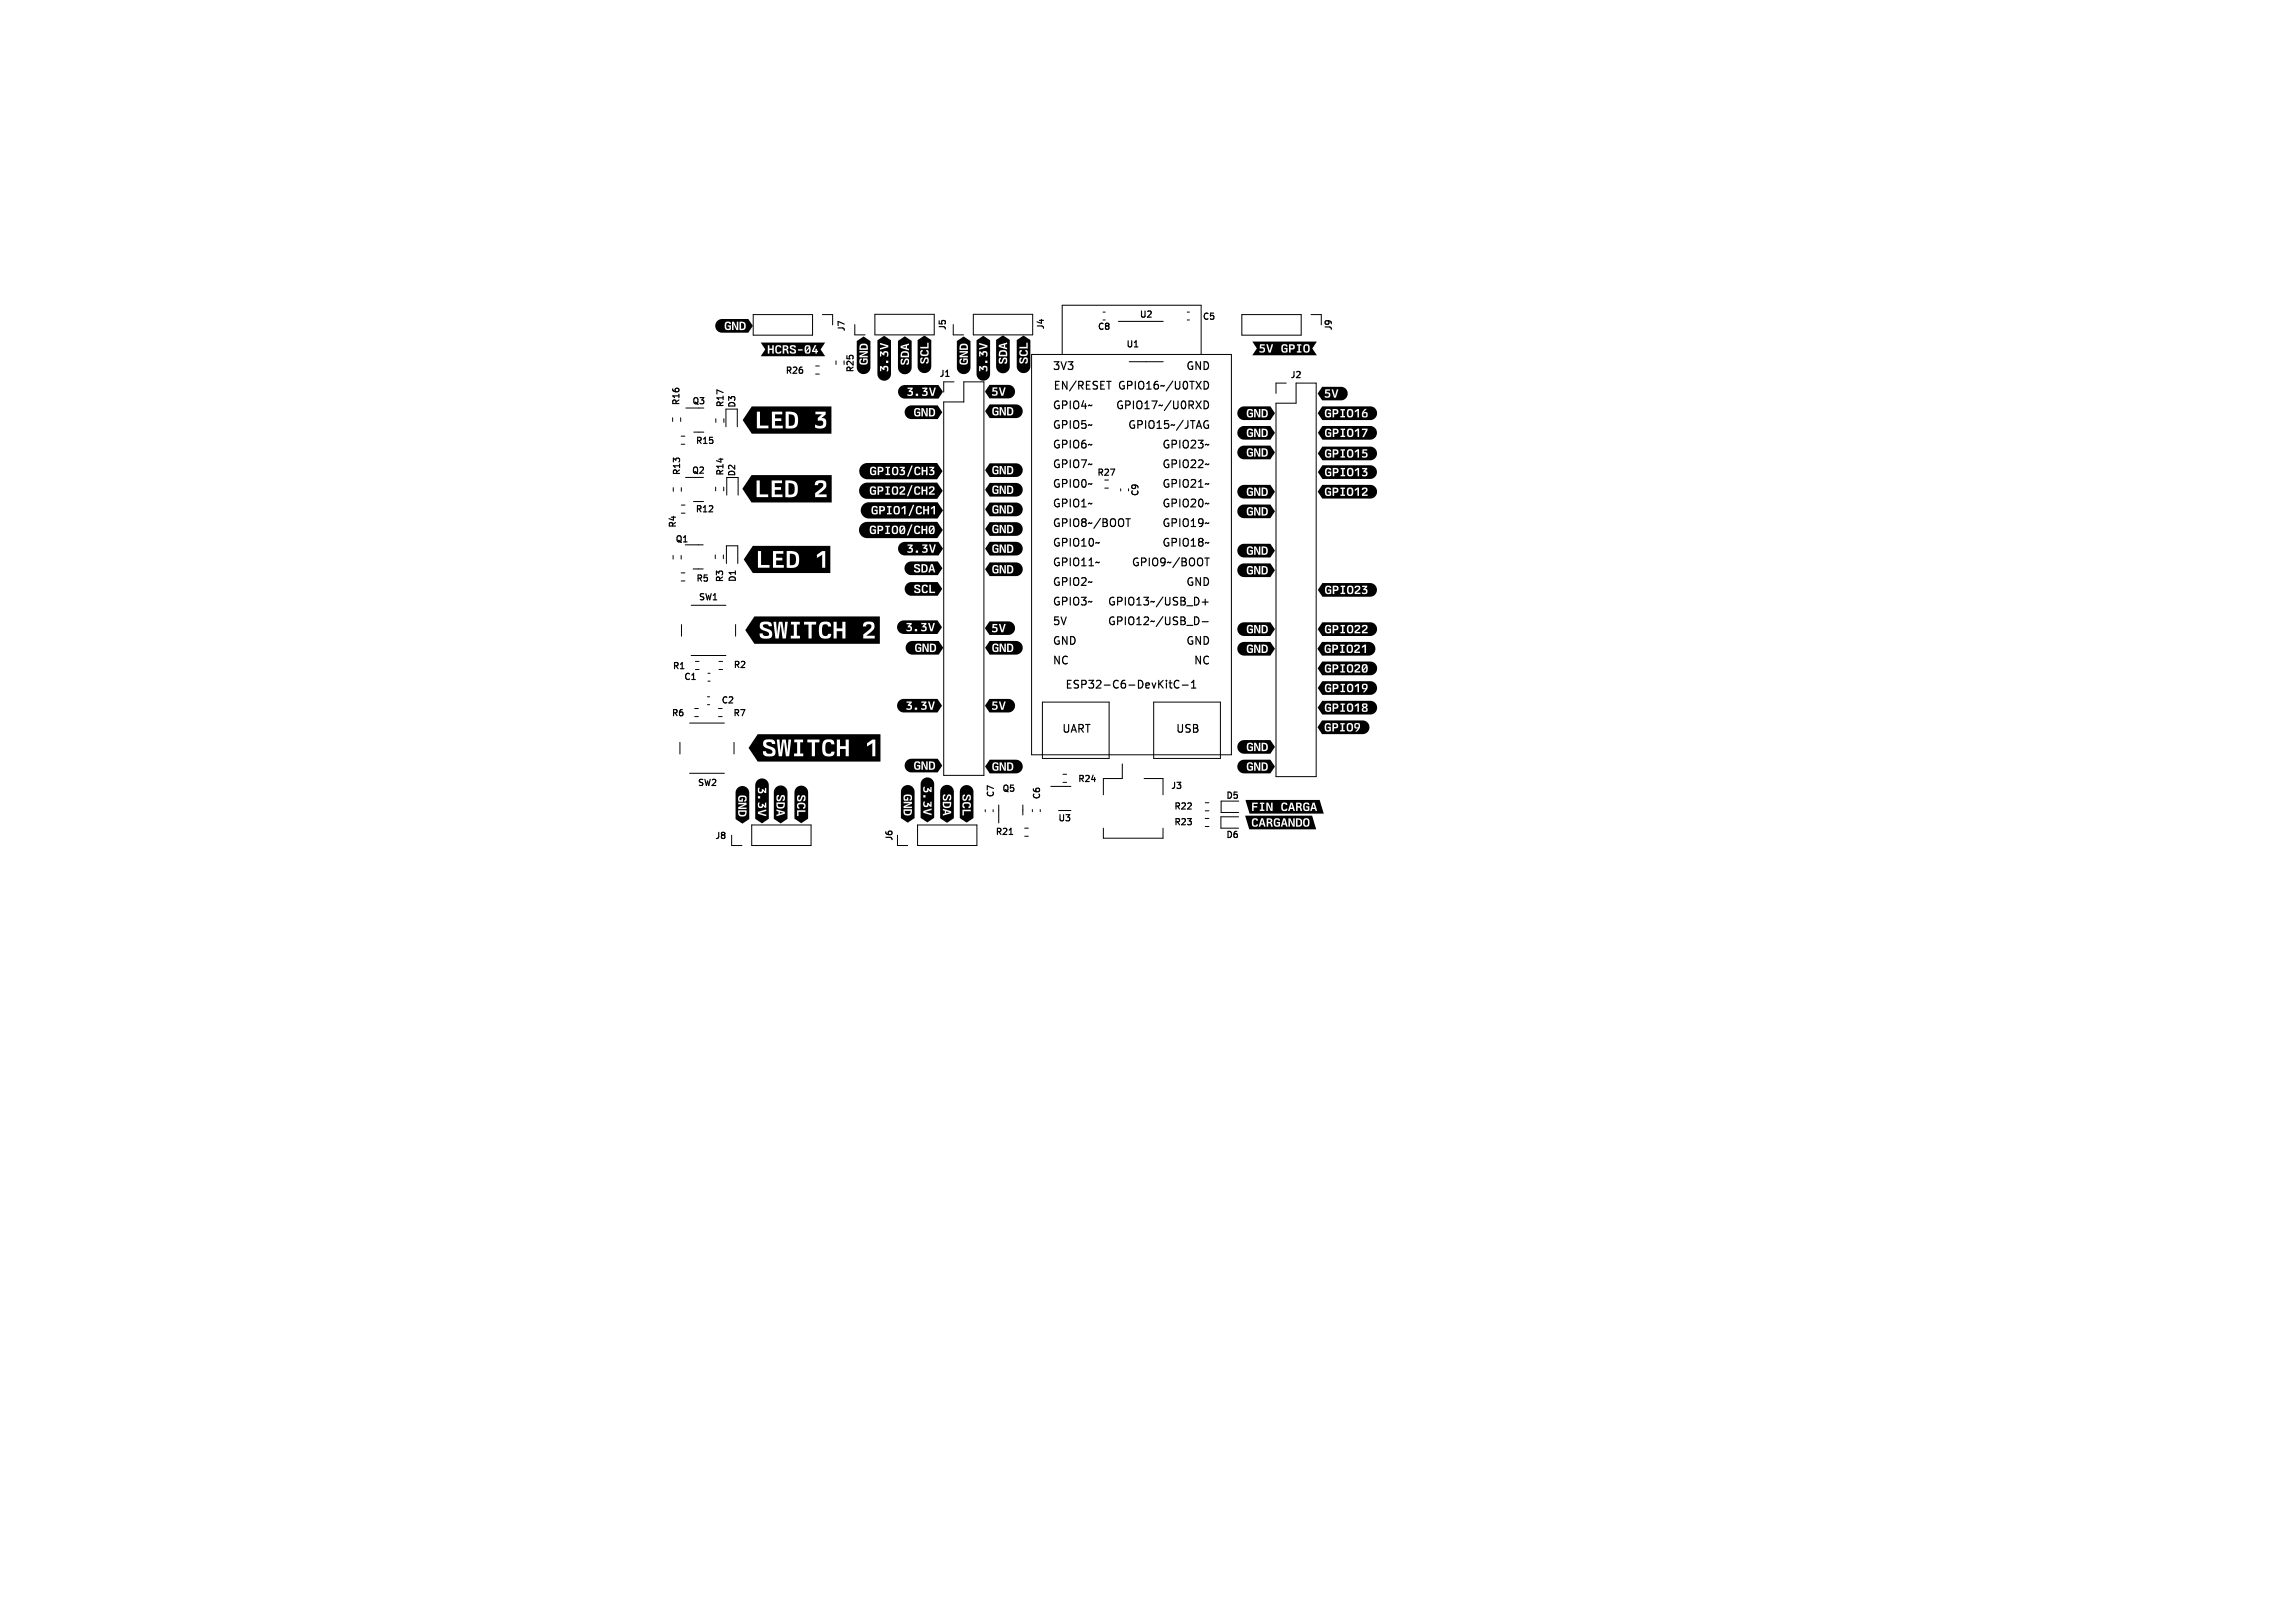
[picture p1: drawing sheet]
<svg xmlns="http://www.w3.org/2000/svg" width="297mm" height="210mm" viewBox="0 0 297 210" stroke-linecap="round" stroke-linejoin="round" font-family="sans-serif">
<defs><g id="words">
<g font-size="1.4">
<text x="136.2" y="50.7">EN/RESET</text>
<text x="136.3" y="48.1">3V3</text>
<text x="136.3" y="53.2">GPIO4~</text>
<text x="144.3" y="53.2">GPIO17~/U0RXD</text>
<text x="144.5" y="50.7">GPIO16~/U0TXD</text>
<text x="153.4" y="48.1">GND</text>
<text x="136.3" y="55.7">GPIO5~</text>
<text x="136.3" y="58.3">GPIO6~</text>
<text x="145.8" y="55.7">GPIO15~/JTAG</text>
<text x="150.3" y="58.3">GPIO23~</text>
<text x="136.3" y="60.8">GPIO7~</text>
<text x="136.3" y="63.4">GPIO0~</text>
<text x="136.3" y="65.9">GPIO1~</text>
<text x="150.3" y="65.9">GPIO20~</text>
<text x="150.3" y="60.8">GPIO22~</text>
<text x="150.3" y="63.4">GPIO21~</text>
<text x="136.3" y="68.4">GPIO8~/BOOT</text>
<text x="136.3" y="71">GPIO10~</text>
<text x="150.3" y="68.4">GPIO19~</text>
<text x="150.3" y="71">GPIO18~</text>
<text x="136.3" y="76.1">GPIO2~</text>
<text x="136.3" y="73.5">GPIO11~</text>
<text x="146.3" y="73.5">GPIO9~/BOOT</text>
<text x="153.4" y="76.1">GND</text>
<text x="136.3" y="78.6">GPIO3~</text>
<text x="136.3" y="81.1">5V</text>
<text x="136.3" y="83.7">GND</text>
<text x="143.2" y="81.1">GPIO12~/USB_D-</text>
<text x="143.2" y="78.6">GPIO13~/USB_D+</text>
<text x="153.4" y="83.7">GND</text>
<text x="136.3" y="86.2">NC</text>
<text x="137.8" y="89.4">ESP32-C6-DevKitC-1</text>
<text x="154.4" y="86.2">NC</text>
<text x="137.4" y="95">UART</text>
<text x="152.1" y="95">USB</text>
</g>
<g font-size="1.1">
<text x="147.4" y="41.3">U2</text>
<text x="155.6" y="41.6">C5</text>
<text x="109.6" y="43" transform="rotate(-90 109.6 43)">J7</text>
<text x="122.6" y="42.8" transform="rotate(-90 122.6 42.8)">J5</text>
<text x="135.3" y="42.7" transform="rotate(-90 135.3 42.7)">J4</text>
<text x="142" y="42.9">C8</text>
<text x="145.7" y="45.2">U1</text>
<text x="172.6" y="42.8" transform="rotate(-90 172.6 42.8)">J9</text>
<text x="88.2" y="52.5" transform="rotate(-90 88.2 52.5)">R16</text>
<text x="89.5" y="52.5">Q3</text>
<text x="93.9" y="52.8" transform="rotate(-90 93.9 52.8)">R17</text>
<text x="95.4" y="52.8" transform="rotate(-90 95.4 52.8)">D3</text>
<text x="101.6" y="48.6">R26</text>
<text x="110.7" y="48.3" transform="rotate(-90 110.7 48.3)">R25</text>
<text x="121.5" y="49">J1</text>
<text x="166.9" y="49.2">J2</text>
<text x="90" y="57.7">R15</text>
<text x="88.2" y="61.6" transform="rotate(-90 88.2 61.6)">R13</text>
<text x="89.5" y="61.5">Q2</text>
<text x="93.9" y="61.6" transform="rotate(-90 93.9 61.6)">R14</text>
<text x="95.4" y="61.7" transform="rotate(-90 95.4 61.7)">D2</text>
<text x="141.9" y="61.8">R27</text>
<text x="147.6" y="64.3" transform="rotate(-90 147.6 64.3)">C9</text>
<text x="87.4" y="70.4">Q1</text>
<text x="87.7" y="68.4" transform="rotate(-90 87.7 68.4)">R4</text>
<text x="90" y="66.5">R12</text>
<text x="90" y="75.5">R5</text>
<text x="90.4" y="77.9">SW1</text>
<text x="93.8" y="75.4" transform="rotate(-90 93.8 75.4)">R3</text>
<text x="95.5" y="75.4" transform="rotate(-90 95.5 75.4)">D1</text>
<text x="87" y="86.8">R1</text>
<text x="88.5" y="88.2">C1</text>
<text x="94.9" y="86.7">R2</text>
<text x="86.9" y="92.9">R6</text>
<text x="93.3" y="91.3">C2</text>
<text x="94.8" y="92.9">R7</text>
<text x="90.2" y="101.9">SW2</text>
<text x="139.4" y="101.4">R24</text>
<text x="128.9" y="103.2" transform="rotate(-90 128.9 103.2)">C7</text>
<text x="129.6" y="102.7">Q5</text>
<text x="134.8" y="103.5" transform="rotate(-90 134.8 103.5)">C6</text>
<text x="136.9" y="106.5">U3</text>
<text x="151.5" y="102.3">J3</text>
<text x="151.9" y="107">R23</text>
<text x="151.9" y="105">R22</text>
<text x="158.6" y="103.6">D5</text>
<text x="92.5" y="108.8">J8</text>
<text x="115.7" y="108.9" transform="rotate(-90 115.7 108.9)">J6</text>
<text x="128.8" y="108.3">R21</text>
<text x="158.6" y="108.7">D6</text>
</g>
</g></defs>
<g fill="none" stroke="#000" stroke-width=".15">
<path d="M143.2 49.3h.6M155.8 49.3a.51 .51 0 0 1 .6 .5 .51 .51 0 0 1-.6 .5zM155.8 51.9a.51 .51 0 0 1 .6 .5 .51 .51 0 0 1-.6 .5zM156.1 54.4l.3 .1M156.2 55h.2v.3l-.3 .1M145.7 67.1h.6M155.1 80l.1 .3-.1 .4M155.6 77.9h.8M155.9 72.2h.6M156 77.5v.8M152.6 88.1a.4 .4 0 0 0-.5 0 .4 .4 0 0 0-.1 .5 .37 .37 0 0 0 .1 .4 .37 .37 0 0 0 .5-.1M153 88.7h.8"/>
<path d="M154.2 89h.6M154.2 88.3l.3-.3v1M155.6 80.4h.8M130.6 108h.5"/>
</g>
<g fill="#000">
<path d="M92.8 41.5l.6-.2h3.4l.6 .9-.6 .8h-3.4a.89 .89 0 0 1-.8-.8h1.2a.45 .45 0 0 0 .1 .4 .45 .45 0 0 0 .5 .1h.5v-.8l.4 .8h.4a.58 .58 0 0 0 .8-.5 .58 .58 0 0 0-.8-.6v1.1h-.2v-1.1h-.1v.9l-.4-.9h-.3v1.1h-.3l.2-.1v-.5h-.4v.2h.2v.2a.32 .32 0 0 1-.4-.1 .32 .32 0 0 1 0-.4 .21 .21 0 0 1 .1-.2 .21 .21 0 0 1 .3 .1h.2a.42 .42 0 0 0-.5-.3 .42 .42 0 0 0-.3 .6h-1.2v-.4zM95.9 41.8a.37 .37 0 0 1 .4 .4 .37 .37 0 0 1-.4 .3zM101.5 44.8l.3 .1v.2h-.3zM102.1 53.6a.62 .62 0 0 1 .8 .8v.2a.55 .55 0 0 1-.8 .5zM97.3 52.6h10.3v3.5h-10.3l-.5-.7 5.4 .1 .7-.2h2.6a1.26 1.26 0 0 0 1.4-.1v-.8l-.2-.2-.4-.1 .6-.5v-.3h-1.4v.3h.9l-.6 .5v.4l.2-.1a.37 .37 0 0 1 .6 .3 .37 .37 0 0 1-.5 .4l-.6-.2v.4h-2.6a1.42 1.42 0 0 0 0-1.9l-.5-.1h-.7v2.1h-.4v-.3h-1v-.6h.8v-.4h-.8v-.5h.9v-.3h-1.3v2.1h-3.1h2.6v-.3h-1v-1.8h-.5v2.1h-1.1l-.7-1zM98.4 44.3h8.4l-.6 .9 .6 .9h-8.4l.3-.3h.9v-.5h.3v.5h.2v-.6h.2a.43 .43 0 0 0 .1 .5 .43 .43 0 0 0 .5 .1h.6v-.5h.2l.2 .5h.2l-.1-.4h.2a.42 .42 0 0 0 .4 .4 .42 .42 0 0 0 .4-.3v-.1h.9v-.2h.2a.41 .41 0 0 0 .2 .6 .41 .41 0 0 0 .6-.2h.6v.2h.2v-.2h.2v-.2h-.2v-.3h-.2v.3h-.2l.3-.7h-.2l-.3 .7v.2h-.2v-.4a.42 .42 0 0 0-.4-.5 .42 .42 0 0 0-.4 .5h-.8v.2h-.3l-.1-.2-.5-.2 .2-.2 .4 .2a.41 .41 0 0 0-.4-.3 .41 .41 0 0 0-.4 .2 .49 .49 0 0 0 .5 .4l.1 .1a.2 .2 0 0 1-.2 .2 .2 .2 0 0 1-.2-.2h-.4l-.2-.2a.31 .31 0 0 0 .2-.4 .31 .31 0 0 0-.4-.1h-.3v1.1h-.4l.2-.2v-.1h-.2a.24 .24 0 0 1-.3 .1 .24 .24 0 0 1-.1-.4 .24 .24 0 0 1 .1-.3 .24 .24 0 0 1 .3 0l.2 .1a.42 .42 0 0 0-.5-.3 .42 .42 0 0 0-.3 .5h-.2v-.5h-.2v.4h-.3v-.4h-.2v1.1h-.7l.3-.6zM104.4 44.9h.3l-.4 .5zM104.7 45.1v.5h-.3zM111.5 44.7a.38 .38 0 0 1 .4 0 .38 .38 0 0 1 .2 .4h-.7zM110.9 44.1l.9-.6 .8 .6v3.4a.89 .89 0 0 1-.8 .9 .89 .89 0 0 1-.9-.9v-.7h.3a.56 .56 0 0 0 .8 .4 .56 .56 0 0 0 .2-.8h-.5v.4h.2v-.2h.2a.32 .32 0 0 1-.1 .4 .32 .32 0 0 1-.4 0 .21 .21 0 0 1-.2-.2 .21 .21 0 0 1 .1-.2v-.2h-.1l-.1 .1-.1 .3h-.3v-.6h1.4v-.2l-.8 .1 .8-.4v-.3h-1.1v.2h.9l-.9 .4v.2h-.3v-1.1h.3v.2h1.1a.57 .57 0 0 0-.4-.8 .57 .57 0 0 0-.7 .6h-.3zM113.5 44l.9-.6 .9 .6v3.7a1.48 1.48 0 0 1-.2 1.2 .88 .88 0 0 1-1 .3 .88 .88 0 0 1-.6-.8v-.4h.5v-.4l.3 .3h.2a.21 .21 0 0 1 0-.3 .21 .21 0 0 1 .2 0 .21 .21 0 0 1 .1 .2l-.1 .3h.2a.44 .44 0 0 0 0-.6 .44 .44 0 0 0-.5-.1l-.1 .2-.2-.2h-.2v.6h-.4v-1h1.5v-.3h-.3v.3h-1.2v-.9h.5v-.4l.3 .3h.2a.21 .21 0 0 1 0-.3 .21 .21 0 0 1 .2-.1 .21 .21 0 0 1 .1 .3l-.1 .2h.2a.44 .44 0 0 0 0-.5 .44 .44 0 0 0-.5-.1l-.1 .2-.2-.2h-.2v.6h-.4v-.8h.4l1.1-.4v-.2l-1.1-.3v.2l.8 .2-.8 .2v.3h-.4zM116.8 44.9l.4-.1v.2z"/>
<path d="M116.8 45.7a.38 .38 0 0 1 .5-.1 .38 .38 0 0 1 .2 .4h-.8zM116.2 44.1l.9-.6 .9 .6v3.4a.89 .89 0 0 1-.9 .9 .89 .89 0 0 1-.9-.9v-.7h.3a.33 .33 0 0 0 .4 .4 .33 .33 0 0 0 .3-.4l.1-.2a.2 .2 0 0 1 .2 .2 .2 .2 0 0 1-.2 .2v.2a.42 .42 0 0 0 .3-.4 .42 .42 0 0 0-.3-.4 .53 .53 0 0 0-.4 .5l-.1 .1-.1-.1 .1-.5-.2 .1-.1 .3h-.3v-.7h.3l.1 .1h1a.57 .57 0 0 0-.4-.8 .57 .57 0 0 0-.7 .7h-.3v-1.1h.4l1 .3v-.2h-.2v-.4l.2-.1v-.2l-1 .4v.2h-.4zM116.5 50.1l.5-.3h4.4l.6 .9-.6 .9h-3.7a1.48 1.48 0 0 1-1.2-.2l-.1-.2h1.3h1.6a.44 .44 0 0 0 .6 0 .44 .44 0 0 0 .1-.6h-.2l.2-.3v-.1h.2l.3 1h.3l.3-1h-.2l-.2 .8-.3-.8h-1v.1h.4l-.3 .3v.1a.21 .21 0 0 1 .3 0 .21 .21 0 0 1 0 .3 .21 .21 0 0 1-.2 .1l-.3-.1v.2h-.5v-.3h-.3v.3h-.6a.34 .34 0 0 0 .3-.3 .34 .34 0 0 0-.4-.3l.3-.3v-.1h-.7v.1h.5l-.3 .3v.1a.21 .21 0 0 1 .3 0 .21 .21 0 0 1 0 .3 .21 .21 0 0 1-.2 .1l-.3-.1v.2h-1l-.2-.6zM117.3 52.7l.6-.2h3.5l.5 .8-.5 .9h-3.4a.89 .89 0 0 1-.9-.9h1.2a.45 .45 0 0 0 .1 .5 .45 .45 0 0 0 .5 .1h.5v-.9l.4 .9h.4a.58 .58 0 0 0 .8-.6 .58 .58 0 0 0-.8-.5v1.1h-.1v-1.1h-.2v.8l-.4-.8h-.3v1.1h-.3l.2-.1v-.5h-.4v.1h.2v.3a.32 .32 0 0 1-.4-.1 .32 .32 0 0 1 0-.4 .21 .21 0 0 1 .1-.2 .21 .21 0 0 1 .3 .1h.2a.42 .42 0 0 0-.5-.3 .42 .42 0 0 0-.3 .5h-1.2v-.3zM120.4 53a.37 .37 0 0 1 .4 .3 .37 .37 0 0 1-.4 .4zM118.7 44l.9-.6 .9 .6v3.4a.89 .89 0 0 1-.9 .9 .89 .89 0 0 1-.9-.9v-.8h.4a.33 .33 0 0 0 .3 .4 .33 .33 0 0 0 .3-.4l.1-.1a.2 .2 0 0 1 .2 .1 .2 .2 0 0 1-.2 .3v.2a.42 .42 0 0 0 .4-.4 .42 .42 0 0 0-.3-.5 .53 .53 0 0 0-.4 .6h-.1h-.1l.1-.5h-.3v.3h-.4v-.9h.4a.61 .61 0 0 0 .4 .4 .61 .61 0 0 0 .6-.2 .41 .41 0 0 0-.2-.6v.2a.24 .24 0 0 1 .1 .3 .24 .24 0 0 1-.4 .1 .24 .24 0 0 1-.3-.1 .24 .24 0 0 1 0-.3l.1-.2-.3 .1v.3h-.4v-.6h1.5v-.8h-.2v.6h-.9v.2h-.4zM124.4 44.7a.38 .38 0 0 1 .5 0 .38 .38 0 0 1 .2 .4h-.8zM123.8 44.1l.9-.6 .9 .6v3.4a.89 .89 0 0 1-.9 .9 .89 .89 0 0 1-.9-.9v-.7h.4a.56 .56 0 0 0 .7 .4 .56 .56 0 0 0 .3-.8h-.6v.4h.2v-.2h.3a.32 .32 0 0 1-.1 .4 .32 .32 0 0 1-.4 0 .21 .21 0 0 1-.3-.2 .21 .21 0 0 1 .2-.2v-.2h-.1l-.2 .1v.3h-.4v-.6h1.5v-.2l-.9 .1 .9-.4v-.3h-1.1v.2h.8l-.8 .4v.2h-.4v-1.1h.4v.2h1.1a.57 .57 0 0 0-.5-.8 .57 .57 0 0 0-.6 .6h-.4zM126.4 44l.9-.6 .8 .6v3.7a1.48 1.48 0 0 1-.2 1.2 .88 .88 0 0 1-.9 .3 .88 .88 0 0 1-.6-.8v-.4h.5v-.4l.2 .3h.2a.21 .21 0 0 1 0-.3 .21 .21 0 0 1 .3 0 .21 .21 0 0 1 0 .2l-.1 .3h.2a.44 .44 0 0 0 .1-.6 .44 .44 0 0 0-.6-.1l-.1 .2-.2-.2h-.2v.6h-.3v-1h1.4v-.3h-.3v.3h-1.1v-.9h.5v-.4l.2 .3h.2a.21 .21 0 0 1 0-.3 .21 .21 0 0 1 .3-.1 .21 .21 0 0 1 0 .3l-.1 .2h.2a.44 .44 0 0 0 .1-.5 .44 .44 0 0 0-.6-.1l-.1 .2-.2-.2h-.2v.6h-.3v-.8h.3l1.1-.4v-.2l-1.1-.3v.2l.8 .2-.8 .2v.3h-.3zM128.1 49.8h2.4a.88 .88 0 0 1 .9 .9 .88 .88 0 0 1-.9 .8h-2.4l-.3-.3h.6a.43 .43 0 0 0 .6 0 .43 .43 0 0 0 0-.6l-.4-.1v-.2h.5v-.2h.2l.3 1.1h.2l.4-1.1h-.3l-.2 .9-.2-.9h-1l-.1 .6a.3 .3 0 0 1 .3 0 .3 .3 0 0 1 .2 .2l-.2 .1h-.3v.2h-.6l-.3-.5zM129.5 44.8l.4-.2v.3zM129.5 45.6a.38 .38 0 0 1 .5-.1 .38 .38 0 0 1 .2 .4h-.8z"/>
<path d="M128.1 52.3h3.4a.89 .89 0 0 1 .9 .9 .89 .89 0 0 1-.9 .9h-3.4l-.6-.9h.9a.45 .45 0 0 0 .1 .5 .45 .45 0 0 0 .5 .1h.6l-.1-.9 .4 .9h.4a.58 .58 0 0 0 .8-.6 .58 .58 0 0 0-.8-.5v1.1h-.1v-1.1h-.2v.8l-.4-.8h-.2v1.1h-.4l.2-.1v-.6h-.4v.2h.2v.3a.32 .32 0 0 1-.4-.1 .32 .32 0 0 1 0-.4 .21 .21 0 0 1 .2-.3 .21 .21 0 0 1 .2 .2h.2a.42 .42 0 0 0-.5-.3 .42 .42 0 0 0-.3 .5h-.9zM130.5 52.8a.37 .37 0 0 1 .4 .4 .37 .37 0 0 1-.4 .4zM128.9 44l.9-.6 .9 .6v3.4a.89 .89 0 0 1-.9 .9 .89 .89 0 0 1-.9-.9v-.7h.3a.33 .33 0 0 0 .4 .4 .33 .33 0 0 0 .3-.5l.1-.1a.2 .2 0 0 1 .2 .2 .2 .2 0 0 1-.2 .2v.2a.42 .42 0 0 0 .3-.4 .42 .42 0 0 0-.3-.4 .53 .53 0 0 0-.4 .5l-.1 .1-.1-.1 .1-.5-.2 .1-.1 .3h-.3v-.8h.3l.1 .2h1a.57 .57 0 0 0-.4-.8 .57 .57 0 0 0-.7 .6h-.3v-1h.4l1 .3v-.2l-.2-.1v-.3l.2-.1v-.2l-1 .3v.3h-.4zM131.6 44l.9-.6 .8 .6v3.4a.89 .89 0 0 1-.8 .9 .89 .89 0 0 1-.9-.9v-.8h.3a.33 .33 0 0 0 .3 .4 .33 .33 0 0 0 .3-.4l.1-.1a.2 .2 0 0 1 .2 .1 .2 .2 0 0 1-.1 .3v.2a.42 .42 0 0 0 .3-.4 .42 .42 0 0 0-.3-.5 .53 .53 0 0 0-.4 .6h-.1h-.1l.1-.5h-.2l-.1 .3h-.3v-.9h.3a.61 .61 0 0 0 .5 .4 .61 .61 0 0 0 .6-.2 .41 .41 0 0 0-.3-.6v.2a.24 .24 0 0 1 .1 .3 .24 .24 0 0 1-.3 .1 .24 .24 0 0 1-.4-.1 .24 .24 0 0 1 .1-.3v-.2l-.2 .1-.1 .3h-.3v-.6h1.4v-.8h-.2v.6h-.9v.2h-.3zM160.4 52.8l.5-.2h3.5l.6 .9-.6 .9h-3.4a.89 .89 0 0 1-.9-.9h1.2a.45 .45 0 0 0 .2 .4 .45 .45 0 0 0 .5 .1h.5v-.8l.4 .8h.4a.58 .58 0 0 0 .8-.5 .58 .58 0 0 0-.8-.6v1.1h-.2v-1.1h-.2v.9l-.4-.9h-.2v1.1h-.3l.2-.1v-.5h-.5v.2h.3v.2a.32 .32 0 0 1-.4-.1 .32 .32 0 0 1-.1-.4 .21 .21 0 0 1 .2-.2 .21 .21 0 0 1 .3 .1h.2a.42 .42 0 0 0-.6-.3 .42 .42 0 0 0-.3 .6h-1.2l.1-.4zM160.4 57.9l.5-.2h3.5l.6 .8-.6 .9h-3.4a.89 .89 0 0 1-.9-.9h1.2a.45 .45 0 0 0 .2 .5 .45 .45 0 0 0 .5 .1h.5v-.9l.4 .9h.4a.58 .58 0 0 0 .8-.6 .58 .58 0 0 0-.8-.5v1.1h-.2v-1.1h-.2v.9l-.4-.9h-.2v1.1h-.3l.2-.1v-.5h-.5v.2h.3v.2a.32 .32 0 0 1-.4-.1 .32 .32 0 0 1-.1-.4 .21 .21 0 0 1 .2-.2 .21 .21 0 0 1 .3 .1h.2a.42 .42 0 0 0-.6-.3 .42 .42 0 0 0-.3 .5h-1.2l.1-.3zM160.4 55.4l.5-.3h3.5l.6 .9-.6 .9h-3.4a.89 .89 0 0 1-.9-.9h1.2a.45 .45 0 0 0 .2 .5 .45 .45 0 0 0 .5 0h.5v-.8l.4 .8h.4a.58 .58 0 0 0 .8-.5 .58 .58 0 0 0-.8-.5v1h-.2v-1h-.2v.8l-.4-.8h-.2v1h-.3h.2v-.6h-.5v.2h.3v.3a.32 .32 0 0 1-.4-.1 .32 .32 0 0 1-.1-.4 .21 .21 0 0 1 .2-.3 .21 .21 0 0 1 .3 .2h.2a.42 .42 0 0 0-.6-.3 .42 .42 0 0 0-.3 .5h-1.2l.1-.3zM163.5 53.1a.37 .37 0 0 1 .4 .4 .37 .37 0 0 1-.4 .3zM163.5 58.2a.37 .37 0 0 1 .4 .3 .37 .37 0 0 1-.4 .4zM163.5 55.6a.37 .37 0 0 1 .4 .4 .37 .37 0 0 1-.4 .4zM167 44.7h.1a.21 .21 0 0 1 .3 .3 .21 .21 0 0 1-.4 .1zM162.1 44.2h8.3l-.6 .9 .6 .9h-8.3l.2-.4h.7a.43 .43 0 0 0 .6 0 .43 .43 0 0 0 0-.6l-.4-.1v-.2h.5v-.2h.2l.3 1.1h.2l.2-.5h1.2a.45 .45 0 0 0 .1 .5 .45 .45 0 0 0 .5 0h2v-.2h-.2v-.3h.5a.45 .45 0 0 0 .5 .5 .45 .45 0 0 0 .3-.6 .43 .43 0 0 0-.5-.5 .43 .43 0 0 0-.3 .6h-.5v-.4h.2v-.2h-.6v.2h.2v.7h-.2v.2h-.8v-.4a.38 .38 0 0 0 .6-.3 .38 .38 0 0 0-.5-.4h-.3v1.1h-.4h.2v-.6h-.4v.2h.2v.2a.32 .32 0 0 1-.4 0 .32 .32 0 0 1 0-.4 .21 .21 0 0 1 .2-.3 .21 .21 0 0 1 .2 .1h.2a.42 .42 0 0 0-.5-.3 .42 .42 0 0 0-.3 .6h-1.2l.2-.6h-.2l-.3 .9-.2-.9h-1l-.1 .6a.3 .3 0 0 1 .3 0 .3 .3 0 0 1 .2 .3l-.2 .1-.3-.1v.2h-.7l.4-.5z"/>
<path d="M168.9 44.7a.25 .25 0 0 1 .4 .1 .25 .25 0 0 1 0 .3 .25 .25 0 0 1-.2 .4 .25 .25 0 0 1-.2-.4zM171.1 50.1h2.4a.88 .88 0 0 1 .9 .8 .88 .88 0 0 1-.9 .9h-2.4l-.3-.4h.6a.43 .43 0 0 0 .6 0 .43 .43 0 0 0 .1-.5l-.4-.2v-.1h.4v-.2h.2l.3 1.1h.3l.3-1.1h-.2l-.2 .8-.3-.8h-1v.5a.3 .3 0 0 1 .3 0 .3 .3 0 0 1 .2 .3l-.3 .1-.3-.1v.2h-.6l-.3-.5zM172.7 53.1a.21 .21 0 0 1 .3 .2 .21 .21 0 0 1-.3 .1zM172.7 58.3a.21 .21 0 0 1 .3 .2 .21 .21 0 0 1-.3 .1zM172.7 55.6a.21 .21 0 0 1 .3 .3 .21 .21 0 0 1-.3 .1zM174.6 53.1a.25 .25 0 0 1 .3 .1 .25 .25 0 0 1 0 .3 .25 .25 0 0 1-.2 .3 .25 .25 0 0 1-.2-.3zM174.6 58.3a.25 .25 0 0 1 .3 .1 .25 .25 0 0 1 0 .3 .25 .25 0 0 1-.2 .4 .25 .25 0 0 1-.2-.4zM174.6 55.7a.25 .25 0 0 1 .3 0 .25 .25 0 0 1 .1 .3 .25 .25 0 0 1-.3 .4 .25 .25 0 0 1-.2-.4zM171.1 52.6h6.2a.89 .89 0 0 1 .9 .9 .89 .89 0 0 1-.9 .9h-6.2l-.6-.9h.9a.45 .45 0 0 0 .2 .4 .45 .45 0 0 0 .5 .1h2v-.2h-.2v-.3h.4a.45 .45 0 0 0 .5 .5 .45 .45 0 0 0 .3-.6h.2l.4-.3v.9h.2v-.3h.3a.39 .39 0 0 0 .6 .3 .39 .39 0 0 0 0-.7l-.3 .1 .4-.5h-.3l-.3 .4-.1 .4h-.3v-.8h-.2l-.4 .3v.2h-.2a.43 .43 0 0 0-.4-.5 .43 .43 0 0 0-.4 .6h-.4v-.4h.1v-.2h-.5v.2h.2v.7h-.2v.2h-.8v-.4a.38 .38 0 0 0 .5-.3 .38 .38 0 0 0-.5-.4h-.2v1.1h-.4l.2-.1v-.5h-.5v.2h.3v.2a.32 .32 0 0 1-.4-.1 .32 .32 0 0 1 0-.4 .21 .21 0 0 1 .1-.2 .21 .21 0 0 1 .3 .1h.2a.42 .42 0 0 0-.6-.3 .42 .42 0 0 0-.3 .6h-.9zM171.1 57.8h6.2a.89 .89 0 0 1 .9 .9 .89 .89 0 0 1-.9 .9h-6.2l-.6-.9h1a.44 .44 0 0 0 .1 .4 .44 .44 0 0 0 .5 .1h2v-.2h-.2v-.3h.4a.45 .45 0 0 0 .5 .5 .45 .45 0 0 0 .3-.6h.2l.4-.2v.8h.6a.43 .43 0 0 0 .5 0 .43 .43 0 0 0 .1-.6l-.4-.1v-.2h.4v-.2h-.6v.6a.3 .3 0 0 1 .3 0 .3 .3 0 0 1 .2 .2l-.2 .2-.3-.1v.2h-.4v-1.1h-.2l-.4 .3v.2h-.2a.43 .43 0 0 0-.4-.5 .43 .43 0 0 0-.4 .6h-.4v-.4h.2v-.2h-.6v.2h.2v.7h-.2v.2h-.8v-.4a.38 .38 0 0 0 .5-.3 .38 .38 0 0 0-.5-.4h-.2v1.1h-.4l.2-.1v-.5h-.4v.2h.2v.2a.32 .32 0 0 1-.4 0 .32 .32 0 0 1 0-.5 .21 .21 0 0 1 .1-.2 .21 .21 0 0 1 .3 .1h.2a.42 .42 0 0 0-.6-.3 .42 .42 0 0 0-.2 .6h-1zM171.1 55.1h6.2a.89 .89 0 0 1 .9 .9 .89 .89 0 0 1-.9 .9h-6.2l-.6-.9h1a.45 .45 0 0 0 .1 .5 .45 .45 0 0 0 .5 0h2v-.1h-.2v-.4h.4a.45 .45 0 0 0 .5 .6 .45 .45 0 0 0 .3-.7h.2l.4-.2v.8h.2v-.9h.9l-.5 1h.2l.5-.9v-.2h-.8v.1h-.3v-.1h-.2l-.4 .2v.2h-.2a.43 .43 0 0 0-.4-.4 .43 .43 0 0 0-.4 .5h-.4v-.4h.2v-.1h-.6v.1h.2v.8h-.2v.1h-.8v-.3a.38 .38 0 0 0 .5-.4 .38 .38 0 0 0-.5-.3h-.2v1h-.4h.2v-.6h-.4v.2h.2v.3a.32 .32 0 0 1-.4-.1 .32 .32 0 0 1 0-.4 .21 .21 0 0 1 .1-.3 .21 .21 0 0 1 .3 .2h.2a.43 .43 0 0 0-.6-.3 .43 .43 0 0 0-.2 .5h-1zM102 62.5a.62 .62 0 0 1 .8 .8v.2a.55 .55 0 0 1-.8 .5z"/>
<path d="M97.3 61.5h10.3v3.5h-10.3l-.5-.7h4.5a3 3 0 0 0 1.7-.2l.2-.6v-.7h2.6l.1-.2a.39 .39 0 0 1 .6 .2l-.1 .2-.9 .8v.5h1.5v-.3l-1.1-.1a2.62 2.62 0 0 0 1-1v-.1a.56 .56 0 0 0-.7-.7 .59 .59 0 0 0-.8 .7h-2.2a1.11 1.11 0 0 0-1.4-.6h-.2v2.1h-.3v-.3h-1v-.6h.8v-.4h-.8v-.5h.9v-.3h-1.3v2.1h-3.1h2.6v-.3h-1.1v-1.8h-.4v2.1h-1.1l-.7-1.1zM102.2 71.6a.62 .62 0 0 1 .8 .8v.2a.55 .55 0 0 1-.8 .5zM97.4 70.6h10.1v3.5h-10.1l-.4-.6h4.4a3 3 0 0 0 1.8-.2l.2-.4v-.7h2.3l.7-.5v1.8h.4v-2.2h-.4l-.7 .5v.4h-2.3a.95 .95 0 0 0-1.2-.9h-.4v2.2h-.4v-.4h-1v-.6h.8v-.3h-.8v-.5h1v-.4h-1.4v2.2h-3h2.6v-.4h-1.1v-1.8h-.4v2.2h-1.1l-.7-1.1zM113.8 68.2a.21 .21 0 0 1 .3 .2 .21 .21 0 0 1-.3 .1zM113.8 63.1a.21 .21 0 0 1 .3 .2 .21 .21 0 0 1-.3 .1zM113.8 60.6h.1a.21 .21 0 0 1 .2 .2 .21 .21 0 0 1-.3 .1zM114 65.7h.1a.21 .21 0 0 1 .2 .2 .21 .21 0 0 1-.3 .1zM115.7 68.2a.25 .25 0 0 1 .3 .1 .25 .25 0 0 1 0 .3 .25 .25 0 0 1-.2 .3 .25 .25 0 0 1-.2-.3zM115.7 63.1a.25 .25 0 0 1 .3 .1 .25 .25 0 0 1 0 .3 .25 .25 0 0 1-.2 .4 .25 .25 0 0 1-.2-.4zM115.7 60.6a.25 .25 0 0 1 .3 0 .25 .25 0 0 1 .1 .3 .25 .25 0 0 1-.3 .4 .25 .25 0 0 1-.2-.4zM115.9 65.7a.25 .25 0 0 1 .3 0 .25 .25 0 0 1 .1 .3 .25 .25 0 0 1-.3 .4 .25 .25 0 0 1-.2-.4zM116.6 68.2l.3 .1-.3 .4z"/>
<path d="M117 68.4l-.1 .5h-.2zM119.4 73.2a.37 .37 0 0 1 .5 .3 .37 .37 0 0 1-.5 .4zM117.3 72.9l.6-.2 3.5-.1 .6 .9-.6 .9h-3.6l-.5-.2-.2-.5h1.2a.39 .39 0 0 0 .6 .4h1.4l.1-.3h.4v.3h.2l-.3-1.1h-.2l-.4 1.1h-.4a.59 .59 0 0 0 .3-.8 .59 .59 0 0 0-.8-.3v1.1h-.3a.36 .36 0 0 0 .2-.5 .36 .36 0 0 0-.5-.2l-.1-.1 .1-.1 .5 .1a.41 .41 0 0 0-.4-.3 .41 .41 0 0 0-.4 .3 .49 .49 0 0 0 .5 .3l.1 .1a.2 .2 0 0 1-.2 .2 .2 .2 0 0 1-.2-.2h-1.4v-.4zM116.5 70.4l.5-.3h4.4l.6 .9-.6 .9h-3.7a1.48 1.48 0 0 1-1.2-.2l-.1-.2h1.3h1.6a.44 .44 0 0 0 .6 0 .44 .44 0 0 0 .1-.6h-.2l.2-.3v-.2h.2l.3 1.1h.3l.3-1.1h-.2l-.2 .9-.3-.9h-1v.2h.4l-.3 .3v.1a.21 .21 0 0 1 .3 0 .21 .21 0 0 1 0 .3 .21 .21 0 0 1-.2 .1l-.3-.1v.2h-.5v-.3h-.3v.3h-.6a.34 .34 0 0 0 .3-.3 .34 .34 0 0 0-.4-.3l.3-.3v-.2h-.7v.2h.5l-.3 .3v.1a.21 .21 0 0 1 .3 0 .21 .21 0 0 1 0 .3 .21 .21 0 0 1-.2 .1l-.3-.1v.2h-1l-.2-.6zM117.3 75.6l.6-.3h3.4l.6 .9-.6 .9h-3.5l-.5-.3-.2-.4h1.2a.42 .42 0 0 0 .4 .4 .42 .42 0 0 0 .4-.3l-.1-.3h.3a.43 .43 0 0 0 .1 .5 .43 .43 0 0 0 .5 0h1.1v-.1h-.5v-.9h-.2v1h-.4l.1-.1 .1-.2h-.2a.24 .24 0 0 1-.4 .1 .24 .24 0 0 1 0-.3 .24 .24 0 0 1 0-.3 .24 .24 0 0 1 .4 0l.2 .1a.42 .42 0 0 0-.6-.3 .42 .42 0 0 0-.2 .5h-.3l-.5-.3 .2-.1 .4 .2a.41 .41 0 0 0-.4-.4 .41 .41 0 0 0-.4 .3 .49 .49 0 0 0 .5 .4l.1 .1a.2 .2 0 0 1-.2 .2 .2 .2 0 0 1-.2-.2h-1.4v-.5zM111.5 67.8l.3-.2 .4-.1h9.1l.7 1.1-.7 1h-9.1h-.4l-.3-.3h6l.3-.7h.5a.43 .43 0 0 0 .1 .4 .43 .43 0 0 0 .5 .1h.5v-.5h.4v.5h.2v-.5h.2a.42 .42 0 0 0 .4 .5 .42 .42 0 0 0 .4-.5 .42 .42 0 0 0-.4-.6 .42 .42 0 0 0-.4 .6h-.2v-.6h-.2v.4h-.4v-.4h-.2v1.1h-.3l.1-.1 .1-.2h-.2a.24 .24 0 0 1-.3 .1 .24 .24 0 0 1-.1-.3 .24 .24 0 0 1 0-.4 .24 .24 0 0 1 .4 .1h.2a.42 .42 0 0 0-.5-.3 .42 .42 0 0 0-.3 .6h-.5l.3-.7h-.2l-.6 1.4h-5.8l-.3-.6v-.1h1.3a.45 .45 0 0 0 .2 .4 .45 .45 0 0 0 .5 .1h2v-.2h-.2v-.3h.4a.44 .44 0 0 0 .4 .5 .44 .44 0 0 0 .4-.5h.2a.42 .42 0 0 0 .4 .5 .42 .42 0 0 0 .4-.5 .42 .42 0 0 0-.4-.6 .42 .42 0 0 0-.4 .6h-.2a.44 .44 0 0 0-.4-.6 .44 .44 0 0 0-.4 .6h-.4v-.4h.1v-.2h-.5v.2h.2v.7h-.2v.2h-.8v-.4a.38 .38 0 0 0 .5-.3 .38 .38 0 0 0-.5-.4h-.2v1.1h-.4l.2-.1v-.5h-.5v.2h.3v.2a.32 .32 0 0 1-.4-.1 .32 .32 0 0 1 0-.4 .21 .21 0 0 1 .1-.2 .21 .21 0 0 1 .3 .1h.2a.42 .42 0 0 0-.6-.3 .42 .42 0 0 0-.3 .6h-1.3v-.4zM111.5 62.8l.3-.3 .4-.1h9.1l.7 1.1-.7 1.1h-9.1l-.4-.1-.3-.3h6l.3-.7h.5a.43 .43 0 0 0 .1 .4 .43 .43 0 0 0 .5 .1h.6v-.5h.3v.5h.2v-.8h.4l.1-.1h.2a.36 .36 0 0 1-.3 .5l-.2 .2v.2h.8v-.2h-.6l.2-.1a.4 .4 0 0 0 .3-.5 .4 .4 0 0 0-.5-.2l-.2 .2h-.2v-.3h-.2v.5h-.3v-.5h-.2v1.1h-.4l.2-.1v-.2h-.2a.24 .24 0 0 1-.3 .1 .24 .24 0 0 1-.1-.3 .24 .24 0 0 1 0-.3 .24 .24 0 0 1 .4 0h.2a.42 .42 0 0 0-.5-.3 .42 .42 0 0 0-.3 .6h-.5l.3-.7h-.2l-.5 1.4h-5.9l-.3-.6v-.1h1.4a.45 .45 0 0 0 .1 .4 .45 .45 0 0 0 .5 .1h2v-.2h-.2v-.3h.4a.45 .45 0 0 0 .5 .5 .45 .45 0 0 0 .3-.7v-.1h.4l.1-.1h.2a.36 .36 0 0 1-.3 .5l-.2 .2v.2h.8v-.2h-.6l.2-.1a.4 .4 0 0 0 .3-.5 .4 .4 0 0 0-.6-.2l-.1 .2h-.2a.43 .43 0 0 0-.5-.3 .43 .43 0 0 0-.3 .6h-.4v-.4h.2v-.2h-.6v.2h.2v.7h-.2v.2h-.8v-.4a.38 .38 0 0 0 .5-.3 .38 .38 0 0 0-.5-.4h-.2v1.1h-.4l.2-.1v-.5h-.4v.2h.2v.2a.32 .32 0 0 1-.4 0 .32 .32 0 0 1 0-.4 .21 .21 0 0 1 .1-.3 .21 .21 0 0 1 .3 .1h.2a.42 .42 0 0 0-.6-.3 .42 .42 0 0 0-.2 .6h-1.4l.1-.4zM111.5 60.2l.3-.2 .4-.1h9.1l.7 1.1-.7 1h-9.1l-.4-.1-.3-.2h6.1l.3-.8h.4a.43 .43 0 0 0 .1 .5 .43 .43 0 0 0 .5 .1h.6v-.5h.3v.5l.4-.1a.44 .44 0 0 0 .6 0 .44 .44 0 0 0 .1-.5l-.3-.1 .3-.2v-.2h-.7v.2h.5l-.3 .2v.2a.21 .21 0 0 1 .3 0 .21 .21 0 0 1 0 .2 .21 .21 0 0 1-.2 .1l-.3-.1v.2h-.2v-1h-.2v.4h-.3v-.4h-.2v1.1h-.4l.2-.1v-.2h-.2a.24 .24 0 0 1-.3 .1 .24 .24 0 0 1-.1-.4 .24 .24 0 0 1 .1-.3 .24 .24 0 0 1 .3 0l.2 .1a.42 .42 0 0 0-.5-.3 .42 .42 0 0 0-.3 .5h-.4l.2-.7h-.2l-.5 1.5h-5.9l-.3-.6v-.2h1.4a.45 .45 0 0 0 .1 .5 .45 .45 0 0 0 .5 .1h2v-.2h-.2v-.4h.4a.45 .45 0 0 0 .2 .5 .45 .45 0 0 0 .5 0h.3a.44 .44 0 0 0 .6 0 .44 .44 0 0 0 .1-.5l-.3-.1 .3-.2v-.2h-.7v.2h.5l-.3 .2v.2a.21 .21 0 0 1 .3 0 .21 .21 0 0 1 0 .2 .21 .21 0 0 1-.3 .1l-.2-.1v.2h-.3l.1-.1a.6 .6 0 0 0-.4-.9 .41 .41 0 0 0-.4 .5h-.4v-.3h.2v-.2h-.6v.2h.2v.7h-.2v.2h-.8v-.4a.38 .38 0 0 0 .5-.3 .38 .38 0 0 0-.5-.4h-.2v1.1h-.4l.2-.1v-.5h-.4v.1h.2v.3a.32 .32 0 0 1-.4-.1 .32 .32 0 0 1 0-.4 .21 .21 0 0 1 .1-.2 .21 .21 0 0 1 .3 .1h.2a.42 .42 0 0 0-.5-.3 .42 .42 0 0 0-.3 .5h-1.4l.1-.3zM111.7 65.3l.3-.2 .4-.1h8.9l.7 1-.7 1.1h-8.9l-.4-.1-.3-.2h6.1l.2-.8h.5a.43 .43 0 0 0 .1 .5 .43 .43 0 0 0 .5 .1h.6v-.5h.3v.5h.2v-.7h.3l.3-.2v.9h.2v-1.1h-.2l-.3 .2v.2h-.3v-.4h-.2v.4h-.3v-.4h-.2v1.1h-.4l.2-.1v-.2h-.2a.24 .24 0 0 1-.3 .1 .24 .24 0 0 1-.1-.4 .24 .24 0 0 1 .1-.3 .24 .24 0 0 1 .3 0l.2 .1a.42 .42 0 0 0-.5-.3 .42 .42 0 0 0-.3 .5h-.5l.3-.7h-.2l-.5 1.5h-5.9l-.3-.7v-.1h1.4a.45 .45 0 0 0 .1 .5 .45 .45 0 0 0 .5 .1h2v-.2h-.2v-.4h.4a.45 .45 0 0 0 .5 .6 .45 .45 0 0 0 .4-.7h.2l.3-.2v.9h.2v-1.1h-.2l-.3 .2v.2h-.2a.43 .43 0 0 0-.5-.4 .43 .43 0 0 0-.4 .5h-.4v-.3h.2v-.2h-.6v.2h.2v.7h-.2v.2h-.8v-.4a.38 .38 0 0 0 .5-.3 .38 .38 0 0 0-.5-.4h-.2v1.1h-.4l.2-.1v-.5h-.4v.1h.2v.3a.32 .32 0 0 1-.4-.1 .32 .32 0 0 1 0-.4 .21 .21 0 0 1 .1-.3 .21 .21 0 0 1 .3 .2h.2a.42 .42 0 0 0-.5-.3 .42 .42 0 0 0-.3 .5h-1.4l.1-.4zM120.4 68.2l.3 .1-.3 .4zM120.6 73.2l.1 .4h-.2zM120.8 68.4l-.1 .5h-.2z"/>
<path d="M128.1 72.8h3.4a.89 .89 0 0 1 .9 .9 .89 .89 0 0 1-.9 .8h-3.4l-.6-.8h.9a.45 .45 0 0 0 .1 .4 .45 .45 0 0 0 .5 .1h.6l-.1-.8 .4 .8h.4a.58 .58 0 0 0 .8-.5 .58 .58 0 0 0-.8-.6v1.1h-.1v-1.1h-.2v.9l-.4-.9h-.2v1.1h-.4l.2-.1v-.5h-.4v.2h.2v.2a.32 .32 0 0 1-.4-.1 .32 .32 0 0 1 0-.4 .21 .21 0 0 1 .2-.2 .21 .21 0 0 1 .2 .1h.2a.42 .42 0 0 0-.5-.3 .42 .42 0 0 0-.3 .6h-.9zM128.1 65h3.4a.89 .89 0 0 1 .9 .9 .89 .89 0 0 1-.9 .9h-3.4l-.6-.9h.9a.45 .45 0 0 0 .1 .5 .45 .45 0 0 0 .5 .1h.6l-.1-.9 .4 .9h.4a.58 .58 0 0 0 .8-.6 .58 .58 0 0 0-.8-.5v1.1h-.1v-1.1h-.2v.8l-.4-.8h-.2v1.1h-.4l.2-.1v-.6h-.4v.2h.2v.3a.32 .32 0 0 1-.4-.1 .32 .32 0 0 1 0-.4 .21 .21 0 0 1 .2-.3 .21 .21 0 0 1 .2 .2h.2a.42 .42 0 0 0-.5-.3 .42 .42 0 0 0-.3 .5h-.9zM128.1 62.5h3.4a.89 .89 0 0 1 .9 .9 .89 .89 0 0 1-.9 .9h-3.4l-.6-.9h.9a.45 .45 0 0 0 .1 .4 .45 .45 0 0 0 .5 .1h.6l-.1-.8 .4 .8h.4a.58 .58 0 0 0 .8-.5 .58 .58 0 0 0-.8-.6v1.1h-.1v-1.1h-.2v.9l-.4-.9h-.2v1.1h-.4l.2-.1v-.5h-.4v.2h.2v.2a.32 .32 0 0 1-.4 0 .32 .32 0 0 1 0-.5 .21 .21 0 0 1 .2-.2 .21 .21 0 0 1 .2 .1h.2a.42 .42 0 0 0-.5-.3 .42 .42 0 0 0-.3 .6h-.9zM128.1 70.1h3.4a.89 .89 0 0 1 .9 .9 .89 .89 0 0 1-.9 .9h-3.4l-.6-.9h.9a.45 .45 0 0 0 .1 .5 .45 .45 0 0 0 .5 0h.6l-.1-.8 .4 .8h.4a.58 .58 0 0 0 .8-.5 .58 .58 0 0 0-.8-.5v1h-.1v-1h-.2v.8l-.4-.8h-.2v1h-.4h.2v-.6h-.4v.2h.2v.2a.32 .32 0 0 1-.4 0 .32 .32 0 0 1 0-.4 .21 .21 0 0 1 .2-.3 .21 .21 0 0 1 .2 .2h.2a.42 .42 0 0 0-.5-.3 .42 .42 0 0 0-.3 .5h-.9zM128.1 59.9h3.4a.89 .89 0 0 1 .9 .9 .89 .89 0 0 1-.9 .9h-3.4l-.6-.9h.9a.45 .45 0 0 0 .1 .5 .45 .45 0 0 0 .5 .1h.6l-.1-.9 .4 .9h.4a.58 .58 0 0 0 .8-.6 .58 .58 0 0 0-.8-.5v1.1h-.1v-1.1h-.2v.8l-.4-.8h-.2v1.1h-.4l.2-.1v-.5h-.4v.1h.2v.3a.32 .32 0 0 1-.4-.1 .32 .32 0 0 1 0-.4 .21 .21 0 0 1 .2-.2 .21 .21 0 0 1 .2 .1h.2a.42 .42 0 0 0-.5-.3 .42 .42 0 0 0-.3 .5h-.9zM128.1 67.6h3.4a.89 .89 0 0 1 .9 .9 .89 .89 0 0 1-.9 .8h-3.4l-.6-.8h.9a.45 .45 0 0 0 .1 .4 .45 .45 0 0 0 .5 .1h.6l-.1-.9 .4 .9h.4a.58 .58 0 0 0 .8-.5 .58 .58 0 0 0-.8-.6v1.1h-.1v-1.1h-.2v.9l-.4-.9h-.2v1.1h-.4l.2-.1v-.5h-.4v.2h.2v.2a.32 .32 0 0 1-.4-.1 .32 .32 0 0 1 0-.4 .21 .21 0 0 1 .2-.2 .21 .21 0 0 1 .2 .1h.2a.42 .42 0 0 0-.5-.3 .42 .42 0 0 0-.3 .6h-.9zM130.5 73.3a.37 .37 0 0 1 .4 .4 .37 .37 0 0 1-.4 .3zM130.5 65.5a.37 .37 0 0 1 .4 .4 .37 .37 0 0 1-.4 .4zM130.5 63a.37 .37 0 0 1 .4 .4 .37 .37 0 0 1-.4 .3zM130.5 70.6a.37 .37 0 0 1 .4 .4 .37 .37 0 0 1-.4 .4zM130.5 60.5a.37 .37 0 0 1 .4 .3 .37 .37 0 0 1-.4 .4zM130.5 68.1a.37 .37 0 0 1 .4 .4 .37 .37 0 0 1-.4 .3z"/>
<path d="M160.4 65.5l.5-.2h3.5l.6 .9-.6 .9h-3.4a.89 .89 0 0 1-.9-.9h1.2a.45 .45 0 0 0 .2 .4 .45 .45 0 0 0 .5 .1h.5v-.8l.4 .8h.4a.58 .58 0 0 0 .8-.5 .58 .58 0 0 0-.8-.6v1.1h-.2v-1.1h-.2v.9l-.4-.9h-.2v1.1h-.3l.2-.1v-.5h-.5v.2h.3v.2a.32 .32 0 0 1-.4-.1 .32 .32 0 0 1-.1-.4 .21 .21 0 0 1 .2-.2 .21 .21 0 0 1 .3 .1h.2a.42 .42 0 0 0-.6-.3 .42 .42 0 0 0-.3 .6h-1.2l.1-.4zM160.4 73.2l.5-.3h3.5l.6 .9-.6 .9h-3.4a.89 .89 0 0 1-.9-.9h1.2a.45 .45 0 0 0 .2 .5 .45 .45 0 0 0 .5 0h.5v-.8l.4 .8h.4a.58 .58 0 0 0 .8-.5 .58 .58 0 0 0-.8-.6v1.1h-.2v-1.1h-.2v.9l-.4-.9h-.2v1.1h-.3h.2v-.6h-.5v.2h.3v.2a.32 .32 0 0 1-.4 0 .32 .32 0 0 1-.1-.4 .21 .21 0 0 1 .2-.3 .21 .21 0 0 1 .3 .1h.2a.42 .42 0 0 0-.6-.3 .42 .42 0 0 0-.3 .6h-1.2l.1-.4zM160.4 70.6l.5-.2h3.5l.6 .8-.6 .9h-3.4a.89 .89 0 0 1-.9-.9h1.2a.45 .45 0 0 0 .2 .5 .45 .45 0 0 0 .5 .1h.5v-.9l.4 .9h.4a.58 .58 0 0 0 .8-.6 .58 .58 0 0 0-.8-.5v1.1h-.2v-1.1h-.2v.9l-.4-.9h-.2v1.1h-.3l.2-.1v-.5h-.5v.2h.3v.2a.32 .32 0 0 1-.4-.1 .32 .32 0 0 1-.1-.4 .21 .21 0 0 1 .2-.2 .21 .21 0 0 1 .3 .1h.2a.42 .42 0 0 0-.6-.3 .42 .42 0 0 0-.3 .5h-1.2l.1-.3zM160.4 63l.5-.3h3.5l.6 .9-.6 .9h-3.4a.89 .89 0 0 1-.9-.9h1.2a.45 .45 0 0 0 .2 .5 .45 .45 0 0 0 .5 .1h.5v-.9l.4 .9h.4a.58 .58 0 0 0 .8-.6 .58 .58 0 0 0-.8-.5v1.1h-.2v-1.1h-.2v.8l-.4-.8h-.2v1.1h-.3l.2-.1v-.5h-.5v.1h.3v.3a.32 .32 0 0 1-.4-.1 .32 .32 0 0 1-.1-.4 .21 .21 0 0 1 .2-.2 .21 .21 0 0 1 .3 .1h.2a.42 .42 0 0 0-.6-.3 .42 .42 0 0 0-.3 .5h-1.2l.1-.3zM163.5 65.8a.37 .37 0 0 1 .4 .4 .37 .37 0 0 1-.4 .3zM163.5 73.4a.37 .37 0 0 1 .4 .4 .37 .37 0 0 1-.4 .4zM163.5 70.9a.37 .37 0 0 1 .4 .3 .37 .37 0 0 1-.4 .4zM163.5 63.3a.37 .37 0 0 1 .4 .3 .37 .37 0 0 1-.4 .4zM172.7 63.3a.21 .21 0 0 1 .3 .2 .21 .21 0 0 1-.3 .1zM172.7 76a.21 .21 0 0 1 .3 .2 .21 .21 0 0 1-.3 .1zM172.7 60.7a.21 .21 0 0 1 .3 .3 .21 .21 0 0 1-.3 .1zM174.6 63.3a.25 .25 0 0 1 .3 0 .25 .25 0 0 1 0 .3 .25 .25 0 0 1-.2 .4 .25 .25 0 0 1-.2-.4z"/>
<path d="M174.6 76a.25 .25 0 0 1 .3 0 .25 .25 0 0 1 .1 .3 .25 .25 0 0 1-.3 .4 .25 .25 0 0 1-.2-.4zM174.6 60.7a.25 .25 0 0 1 .3 .1 .25 .25 0 0 1 .1 .3 .25 .25 0 0 1-.3 .4 .25 .25 0 0 1-.2-.4zM171.1 62.7h6.2a.89 .89 0 0 1 .9 .9 .89 .89 0 0 1-.9 .9h-6.2l-.6-.9h1a.45 .45 0 0 0 .1 .5 .45 .45 0 0 0 .5 .1h2v-.2h-.2v-.4h.4a.45 .45 0 0 0 .5 .6 .45 .45 0 0 0 .3-.7h.2l.4-.2v.9h.2v-.8h.5l.1-.1h.2a.36 .36 0 0 1-.3 .5l-.1 .1v.3h.7v-.2h-.5l.1-.2a.4 .4 0 0 0 .4-.5 .4 .4 0 0 0-.6-.2l-.2 .3h-.3v-.3h-.2l-.4 .2v.2h-.2a.43 .43 0 0 0-.4-.4 .43 .43 0 0 0-.4 .5h-.4v-.3h.2v-.2h-.6v.2h.2v.7h-.2v.2h-.8v-.4a.38 .38 0 0 0 .5-.3 .38 .38 0 0 0-.5-.4h-.2v1.1h-.4l.2-.1v-.5h-.5v.1h.3v.3a.32 .32 0 0 1-.4-.1 .32 .32 0 0 1 0-.4 .21 .21 0 0 1 .1-.2 .21 .21 0 0 1 .3 .1h.2a.42 .42 0 0 0-.6-.3 .42 .42 0 0 0-.2 .5h-1zM171.1 60.2h6.2a.89 .89 0 0 1 .9 .9 .89 .89 0 0 1-.9 .9h-6.2l-.6-.9h1a.45 .45 0 0 0 .1 .5 .45 .45 0 0 0 .5 0h2v-.1h-.2v-.4h.4a.45 .45 0 0 0 .5 .5 .45 .45 0 0 0 .4-.6h.1l.4-.2v.8h.6a.44 .44 0 0 0 .5 0 .44 .44 0 0 0 .1-.6h-.2l.2-.3v-.2h-.6v.2h.4l-.3 .3v.1a.21 .21 0 0 1 .3 0 .21 .21 0 0 1 .1 .3 .21 .21 0 0 1-.3 .1l-.2-.1v.2h-.4v-1.1h-.2l-.4 .3v.2h-.1a.43 .43 0 0 0-.5-.5 .43 .43 0 0 0-.4 .6h-.4v-.4h.2v-.2h-.6v.2h.2v.8h-.2v.1h-.8v-.4a.38 .38 0 0 0 .5-.3 .38 .38 0 0 0-.5-.4h-.2v1.1h-.4h.2v-.6h-.4v.2h.2v.2a.32 .32 0 0 1-.4 0 .32 .32 0 0 1 0-.4 .21 .21 0 0 1 .1-.3 .21 .21 0 0 1 .3 .1h.2a.42 .42 0 0 0-.5-.3 .42 .42 0 0 0-.3 .6h-1zM171.1 75.4h6.2a.89 .89 0 0 1 .9 .9 .89 .89 0 0 1-.9 .9h-6.2l-.6-.9h1a.45 .45 0 0 0 .1 .5 .45 .45 0 0 0 .5 .1h2v-.2h-.2v-.4h.4a.45 .45 0 0 0 .5 .6 .45 .45 0 0 0 .3-.7v-.1h.4l.1-.1h.2a.36 .36 0 0 1-.3 .5l-.2 .1v.3l1-.1a.44 .44 0 0 0 .5 0 .44 .44 0 0 0 .1-.5l-.2-.1 .2-.2v-.2h-.6v.2h.4l-.3 .2v.2a.21 .21 0 0 1 .3 0 .21 .21 0 0 1 .1 .2 .21 .21 0 0 1-.3 .1l-.2-.1v.2h-.2v-.1h-.6l.2-.2a.4 .4 0 0 0 .3-.5 .4 .4 0 0 0-.5-.2l-.2 .3h-.2a.43 .43 0 0 0-.5-.3 .43 .43 0 0 0-.3 .5h-.4v-.3h.2v-.2h-.6v.2h.2v.7h-.2v.2h-.8v-.4a.38 .38 0 0 0 .5-.3 .38 .38 0 0 0-.5-.4h-.2v1.1h-.4l.2-.1v-.5h-.4v.1h.2v.3a.32 .32 0 0 1-.4-.1 .32 .32 0 0 1 0-.4 .21 .21 0 0 1 .1-.2 .21 .21 0 0 1 .3 .1h.2a.42 .42 0 0 0-.5-.3 .42 .42 0 0 0-.3 .5h-1zM97.6 79.8h16.3v3.5h-16.3l-.9-1.3h1.6a.61 .61 0 0 0 .8 .6 .66 .66 0 0 0 .8-.5 .66 .66 0 0 0-.6-.8l-.5-.1-.1-.2 .1-.1a.5 .5 0 0 1 .7 .1h.4a.47 .47 0 0 0-.4-.5h.6l.3 2.1h.4l.2-1.9 .3 1.9h2.2v-.3h-.4v-1.5h1.5v1.8h.4v-1.1h1v.3a.81 .81 0 0 0 1.1 .8h1.2v-.9h.7v.9h.4v-1.5h2.7v-.2a.39 .39 0 0 1 .7 .1l-.1 .3-1 .8v.5h1.5v-.3l-1.1-.1a2.62 2.62 0 0 0 1.1-1v-.1a.56 .56 0 0 0-.8-.7 .59 .59 0 0 0-.7 .7h-2.3v-.6h-.4v.8h-.7v-.8h-.4v2.1h-.8a.5 .5 0 0 0 .5-.6h-.4a.41 .41 0 0 1-.5 .3 .41 .41 0 0 1-.3-.5v-.5a.4 .4 0 0 1 .3-.5 .4 .4 0 0 1 .5 .3h.4a.65 .65 0 0 0-1-.7 .7 .7 0 0 0-.6 .9v.2h-1v-.7h.6v-.3h-1.5v.3h-1h.4v-.3h-1.1v.3h.3v1.5h-.4v.3h-.6l.3-2.1h-.4l-.1 1.7-.2-1.7h-.5l-.2 1.7-.2-1.7-1.3-.1a.62 .62 0 0 0-.8 .6 .62 .62 0 0 0 .7 .6 .51 .51 0 0 1 .5 .6l-.3 .1a.35 .35 0 0 1-.5-.3h-2l-.3-.5zM98.1 95h15.8v3.5h-15.8l-.9-1.3h1.5a.61 .61 0 0 0 .9 .7 .66 .66 0 0 0 .8-.6 .66 .66 0 0 0-.7-.7l-.4-.2-.2-.1 .1-.2a.5 .5 0 0 1 .7 .2h.4a.47 .47 0 0 0-.4-.6h.6l.3 2.2h.4l.2-1.9 .3 1.9h2.3v-.4h-.4v-1.4h1.5v1.8h.4v-1.1h.9v.2a.81 .81 0 0 0 1.2 .9h1.1v-1h.7v1h.4v-1.3h2.4l.7-.5v1.8h.4v-2.2h-.4l-.7 .5v.4h-2.4v-.9h-.4v.9h-.7v-.9h-.4v2.2h-.7a.5 .5 0 0 0 .4-.6h-.4a.41 .41 0 0 1-.5 .2 .41 .41 0 0 1-.3-.5v-.5a.4 .4 0 0 1 .3-.5 .4 .4 0 0 1 .5 .3h.4a.65 .65 0 0 0-1-.6 .7 .7 0 0 0-.6 .8v.3h-.9v-.7h.5v-.4h-1.5v.4h-.9l.3-.1v-.3h-1.1v.3h.4v1.5h-.4v.4h-.7l.3-2.2h-.4l-.1 1.7-.2-1.7h-.5l-.2 1.7-.1-1.7h-1.4a.62 .62 0 0 0-.7 .5 .62 .62 0 0 0 .6 .7 .51 .51 0 0 1 .5 .5l-.3 .1a.35 .35 0 0 1-.5-.3h-1.9l-.3-.4zM116.3 80.5l.6-.2h4.4l.6 .9-.6 .8h-3.7a1.48 1.48 0 0 1-1.2-.2l-.2-.2 1.4 .1 1.6-.1a.44 .44 0 0 0 .6 .1 .44 .44 0 0 0 .1-.6l-.3-.1 .3-.2v-.2h.2l.3 1.1h.3l.3-1.1h-.2l-.3 .8-.2-.8h-1.1v.2h.4l-.2 .2v.2a.21 .21 0 0 1 .3 0 .21 .21 0 0 1 0 .3 .21 .21 0 0 1-.3 0l-.2-.1v.2h-.5v-.2h-.3v.3h-.6a.34 .34 0 0 0 .2-.4 .34 .34 0 0 0-.3-.3l.3-.2v-.2h-.7v.2h.4l-.2 .2v.2a.21 .21 0 0 1 .3 0 .21 .21 0 0 1 0 .3 .21 .21 0 0 1-.3 0l-.2-.1v.2h-1.1l-.1-.5zM116.3 90.7l.6-.3h4.4l.6 .9-.6 .9h-3.7a1.48 1.48 0 0 1-1.2-.2l-.2-.2 1.4 .1 1.6-.1a.44 .44 0 0 0 .6 0 .44 .44 0 0 0 .1-.5l-.3-.1 .3-.2v-.2h.2l.3 1h.3l.3-1h-.2l-.3 .8-.2-.8h-1.1v.1h.4l-.2 .3v.2a.21 .21 0 0 1 .3-.1 .21 .21 0 0 1 0 .3 .21 .21 0 0 1-.3 .1l-.2-.1v.2h-.5v-.2h-.3v.2h-.6a.34 .34 0 0 0 .2-.3 .34 .34 0 0 0-.3-.3l.3-.2v-.2h-.7v.1h.4l-.2 .3v.2a.21 .21 0 0 1 .3-.1 .21 .21 0 0 1 0 .3 .21 .21 0 0 1-.3 .1l-.2-.1v.2h-1.1l-.1-.6zM117.3 98.4l.6-.2h3.5l.5 .9-.5 .8h-3.4a.89 .89 0 0 1-.9-.8h1.2a.45 .45 0 0 0 .1 .4 .45 .45 0 0 0 .5 .1h.5v-.8l.4 .8h.4a.58 .58 0 0 0 .8-.5 .58 .58 0 0 0-.8-.6v1.1h-.1v-1.1h-.2v.9l-.4-.9h-.3v1.1h-.3l.2-.1v-.5h-.4v.2h.2v.2a.32 .32 0 0 1-.4-.1 .32 .32 0 0 1 0-.4 .21 .21 0 0 1 .1-.2 .21 .21 0 0 1 .3 .1h.2a.42 .42 0 0 0-.5-.3 .42 .42 0 0 0-.3 .6h-1.2v-.4zM117.5 83.2l.5-.3h3.5l.6 .9-.6 .9h-3.4a.89 .89 0 0 1-.9-.9h1.2a.45 .45 0 0 0 .1 .5 .45 .45 0 0 0 .5 .1h.6l-.1-.9 .4 .9h.4a.58 .58 0 0 0 .8-.6 .58 .58 0 0 0-.8-.5v1.1h-.1v-1.1h-.2v.8l-.4-.8h-.2v1.1h-.4l.2-.1v-.5h-.4v.1h.2v.3a.32 .32 0 0 1-.4-.1 .32 .32 0 0 1 0-.4 .21 .21 0 0 1 .2-.3 .21 .21 0 0 1 .2 .2h.2a.42 .42 0 0 0-.5-.3 .42 .42 0 0 0-.3 .5h-1.2l.1-.3zM120.4 98.7a.37 .37 0 0 1 .4 .4 .37 .37 0 0 1-.4 .3z"/>
<path d="M120.5 83.4a.37 .37 0 0 1 .5 .4 .37 .37 0 0 1-.5 .4zM128.1 80.4h2.4a.88 .88 0 0 1 .9 .9 .88 .88 0 0 1-.9 .9h-2.4l-.3-.4h.6a.43 .43 0 0 0 .6 0 .43 .43 0 0 0 0-.6l-.4-.1v-.2h.5v-.2h.2l.3 1.1h.2l.4-1.1h-.3l-.2 .9-.2-.9h-1l-.1 .6a.3 .3 0 0 1 .3 0 .3 .3 0 0 1 .2 .2l-.2 .2-.3-.1v.2h-.6l-.3-.5zM128.1 90.4h2.4a.88 .88 0 0 1 .9 .9 .88 .88 0 0 1-.9 .9h-2.4l-.3-.4h.6a.43 .43 0 0 0 .6 0 .43 .43 0 0 0 0-.6l-.4-.1v-.2h.5v-.1h.2l.3 1h.2l.4-1h-.3l-.2 .8-.2-.8h-1l-.1 .5a.3 .3 0 0 1 .3 0 .3 .3 0 0 1 .2 .3l-.2 .1-.3-.1v.2h-.6l-.3-.5zM128.1 82.9h3.4a.89 .89 0 0 1 .9 .9 .89 .89 0 0 1-.9 .9h-3.4l-.6-.9h.9a.45 .45 0 0 0 .1 .5 .45 .45 0 0 0 .5 .1h.6l-.1-.9 .4 .9h.4a.58 .58 0 0 0 .8-.6 .58 .58 0 0 0-.8-.5v1.1h-.1v-1.1h-.2v.8l-.4-.8h-.2v1.1h-.4l.2-.1v-.5h-.4v.1h.2v.3a.32 .32 0 0 1-.4-.1 .32 .32 0 0 1 0-.4 .21 .21 0 0 1 .2-.3 .21 .21 0 0 1 .2 .2h.2a.42 .42 0 0 0-.5-.3 .42 .42 0 0 0-.3 .5h-.9zM130.5 83.4a.37 .37 0 0 1 .4 .4 .37 .37 0 0 1-.4 .4zM130.5 98.8a.37 .37 0 0 1 .4 .4 .37 .37 0 0 1-.4 .4zM160.4 83.3l.5-.2h3.5l.6 .8-.6 .9h-3.4a.89 .89 0 0 1-.9-.9h1.2a.45 .45 0 0 0 .2 .5 .45 .45 0 0 0 .5 .1h.5v-.9l.4 .9h.4a.58 .58 0 0 0 .8-.6 .58 .58 0 0 0-.8-.5v1.1h-.2v-1.1h-.2v.9l-.4-.9h-.2v1.1h-.3l.2-.1v-.5h-.5v.2h.3v.2a.32 .32 0 0 1-.4-.1 .32 .32 0 0 1-.1-.4 .21 .21 0 0 1 .2-.2 .21 .21 0 0 1 .3 .1h.2a.42 .42 0 0 0-.6-.3 .42 .42 0 0 0-.3 .5h-1.2l.1-.3zM160.4 80.8l.5-.3h3.5l.6 .9-.6 .9h-3.4a.89 .89 0 0 1-.9-.9h1.2a.45 .45 0 0 0 .2 .5 .45 .45 0 0 0 .5 0h.5v-.8l.4 .8h.4a.58 .58 0 0 0 .8-.5 .58 .58 0 0 0-.8-.5v1h-.2v-1h-.2v.8l-.4-.8h-.2v1h-.3h.2v-.6h-.5v.2h.3v.3a.32 .32 0 0 1-.4-.1 .32 .32 0 0 1-.1-.4 .21 .21 0 0 1 .2-.3 .21 .21 0 0 1 .3 .2h.2a.42 .42 0 0 0-.6-.3 .42 .42 0 0 0-.3 .5h-1.2l.1-.3zM160.4 96l.5-.2h3.5l.6 .8-.6 .9h-3.4a.89 .89 0 0 1-.9-.9h1.2a.45 .45 0 0 0 .2 .5 .45 .45 0 0 0 .5 .1h.5v-.9l.4 .9h.4a.58 .58 0 0 0 .8-.6 .58 .58 0 0 0-.8-.5v1.1h-.2v-1.1h-.2v.9l-.4-.9h-.2v1.1h-.3l.2-.1v-.5h-.5v.2h.3v.2a.32 .32 0 0 1-.4-.1 .32 .32 0 0 1-.1-.4 .21 .21 0 0 1 .2-.2 .21 .21 0 0 1 .3 .1h.2a.42 .42 0 0 0-.6-.3 .42 .42 0 0 0-.3 .5h-1.2l.1-.3zM163.5 83.6a.37 .37 0 0 1 .4 .3 .37 .37 0 0 1-.4 .4zM163.5 81a.37 .37 0 0 1 .4 .4 .37 .37 0 0 1-.4 .4zM163.5 98.8a.37 .37 0 0 1 .4 .4 .37 .37 0 0 1-.4 .4z"/>
<path d="M163.5 96.3a.37 .37 0 0 1 .4 .3 .37 .37 0 0 1-.4 .4zM172.6 83.6h.1a.21 .21 0 0 1 .3 .2 .21 .21 0 0 1-.4 .1zM172.6 93.7h.1a.21 .21 0 0 1 .3 .3 .21 .21 0 0 1-.4 .1zM172.6 86.1h.1a.21 .21 0 0 1 .3 .3 .21 .21 0 0 1-.4 .1zM172.7 91.2a.21 .21 0 0 1 .3 .2 .21 .21 0 0 1-.3 .1zM172.7 81a.21 .21 0 0 1 .3 .3 .21 .21 0 0 1-.3 .1zM172.7 88.7a.21 .21 0 0 1 .3 .2 .21 .21 0 0 1-.3 .1zM171.1 93.2h5.2a.89 .89 0 0 1 .9 .9 .89 .89 0 0 1-.9 .9h-5.2l-.6-.9h.9a.45 .45 0 0 0 .2 .5 .45 .45 0 0 0 .4 0h2v-.1h-.2v-.4h.5a.45 .45 0 0 0 .5 .6 .45 .45 0 0 0 .3-.7l.2-.1a.31 .31 0 0 0 .1 .4 .31 .31 0 0 0 .4-.1l-.4 .5h.2a.77 .77 0 0 0 .3-1.1 .38 .38 0 0 0-.5-.1 .38 .38 0 0 0-.1 .4h-.2a.43 .43 0 0 0-.5-.3 .43 .43 0 0 0-.3 .5h-.5v-.4h.2v-.1h-.6v.1h.2v.8h-.2v.1h-.8v-.3a.38 .38 0 0 0 .6-.4 .38 .38 0 0 0-.5-.3h-.3v1h-.4h.2v-.6h-.4v.2h.2v.3a.32 .32 0 0 1-.4-.1 .32 .32 0 0 1 0-.4 .21 .21 0 0 1 .2-.3 .21 .21 0 0 1 .2 .2h.2a.43 .43 0 0 0-.5-.3 .43 .43 0 0 0-.3 .5h-.9zM174.5 83.6a.25 .25 0 0 1 .4 0 .25 .25 0 0 1 0 .4 .25 .25 0 0 1-.2 .3 .25 .25 0 0 1-.2-.3zM174.6 93.8a.25 .25 0 0 1 .3 0 .25 .25 0 0 1 0 .3 .25 .25 0 0 1-.2 .4 .25 .25 0 0 1-.2-.4zM174.6 86.1a.25 .25 0 0 1 .3 .1 .25 .25 0 0 1 0 .3 .25 .25 0 0 1-.2 .4 .25 .25 0 0 1-.2-.4zM174.6 91.2a.25 .25 0 0 1 .3 .1 .25 .25 0 0 1 0 .3 .25 .25 0 0 1-.2 .3 .25 .25 0 0 1-.2-.3z"/>
<path d="M174.6 81.1a.25 .25 0 0 1 .3 0 .25 .25 0 0 1 0 .3 .25 .25 0 0 1-.2 .4 .25 .25 0 0 1-.2-.4zM174.6 88.7a.25 .25 0 0 1 .3 0 .25 .25 0 0 1 0 .3 .25 .25 0 0 1-.2 .4 .25 .25 0 0 1-.2-.4zM171.1 90.7h6.2a.89 .89 0 0 1 .9 .9 .89 .89 0 0 1-.9 .9h-6.2l-.6-.9h.9a.45 .45 0 0 0 .2 .4 .45 .45 0 0 0 .5 .1h2v-.2h-.2v-.3h.4a.45 .45 0 0 0 .5 .5 .45 .45 0 0 0 .3-.6h.2l.4-.3v.9h.2v-.3h.3a.4 .4 0 0 0 .4 .3 .4 .4 0 0 0 .4-.3l-.2-.3a.31 .31 0 0 0 .1-.4 .31 .31 0 0 0-.4-.1 .27 .27 0 0 0-.3 .3 .27 .27 0 0 0 .2 .2l-.2 .3h-.3v-.8h-.2l-.4 .3v.2h-.2a.43 .43 0 0 0-.4-.5 .43 .43 0 0 0-.4 .6h-.4v-.4h.1v-.2h-.5v.2h.2v.7h-.2v.2h-.8v-.4a.38 .38 0 0 0 .5-.3 .38 .38 0 0 0-.5-.4h-.3v1.1h-.3l.2-.1v-.5h-.5v.2h.3v.2a.32 .32 0 0 1-.4-.1 .32 .32 0 0 1-.1-.4 .21 .21 0 0 1 .2-.2 .21 .21 0 0 1 .3 .1h.2a.42 .42 0 0 0-.6-.3 .42 .42 0 0 0-.3 .6h-.9zM171.1 88.1h6.2a.89 .89 0 0 1 .9 .9 .89 .89 0 0 1-.9 .9h-6.2l-.6-.9h1a.45 .45 0 0 0 .1 .5 .45 .45 0 0 0 .5 .1h2v-.2h-.2v-.4h.4a.45 .45 0 0 0 .5 .6 .45 .45 0 0 0 .3-.7h.2l.4-.2v.9h.2v-.8h.3a.31 .31 0 0 0 .2 .4 .31 .31 0 0 0 .3-.1l-.3 .5h.2a.77 .77 0 0 0 .3-1.1 .38 .38 0 0 0-.5 0 .38 .38 0 0 0-.2 .3h-.3v-.3h-.2l-.4 .2v.2h-.2a.43 .43 0 0 0-.4-.4 .43 .43 0 0 0-.4 .5h-.4v-.3h.2v-.2h-.6v.2h.2v.7h-.2v.2h-.8v-.4a.38 .38 0 0 0 .5-.3 .38 .38 0 0 0-.5-.4h-.2v1.1h-.4l.2-.1v-.5h-.5v.1h.3v.3a.32 .32 0 0 1-.4-.1 .32 .32 0 0 1 0-.4 .21 .21 0 0 1 .1-.2 .21 .21 0 0 1 .3 .1h.2a.43 .43 0 0 0-.6-.3 .43 .43 0 0 0-.2 .5h-1zM171.1 83.1h6a.89 .89 0 0 1 .9 .8 .89 .89 0 0 1-.9 .9h-6l-.6-.9h.9a.45 .45 0 0 0 .1 .5 .45 .45 0 0 0 .5 .1h2v-.2h-.2v-.3h.5a.45 .45 0 0 0 .5 .5 .45 .45 0 0 0 .3-.7v-.1h.3l.1-.1h.2a.36 .36 0 0 1-.3 .5l-.1 .1v.3h.7v-.2h-.5l.5-.4h.2l.4-.3v.9h.2v-1.1h-.2l-.4 .2v.3h-.2a.37 .37 0 0 0-.3-.6 .37 .37 0 0 0-.5 .4h-.1a.43 .43 0 0 0-.6-.3 .43 .43 0 0 0-.2 .6h-.5v-.4h.2v-.2h-.6v.2h.2v.7h-.2v.2h-.8v-.4a.38 .38 0 0 0 .6-.3 .38 .38 0 0 0-.5-.4h-.3v1.1h-.4l.2-.1v-.5h-.4v.2h.2v.2a.32 .32 0 0 1-.4-.1 .32 .32 0 0 1 0-.4 .21 .21 0 0 1 .2-.2 .21 .21 0 0 1 .2 .1h.2a.42 .42 0 0 0-.5-.3 .42 .42 0 0 0-.3 .5h-.9zM171.1 85.6h6.2a.89 .89 0 0 1 .9 .9 .89 .89 0 0 1-.9 .9h-6.2l-.6-.9h.9a.45 .45 0 0 0 .2 .5 .45 .45 0 0 0 .4 0h2.1v-.1h-.2v-.4h.4a.45 .45 0 0 0 .5 .5 .45 .45 0 0 0 .3-.6v-.1h.4v-.2h.3a.36 .36 0 0 1-.3 .5l-.2 .2v.2h.7v-.1l-.5-.1 .4-.3h.3a.42 .42 0 0 0 .4 .5 .42 .42 0 0 0 .4-.5 .42 .42 0 0 0-.4-.6 .42 .42 0 0 0-.4 .6h-.3a.34 .34 0 0 0 .1-.5 .34 .34 0 0 0-.5-.1l-.1 .1-.1 .3h-.2a.43 .43 0 0 0-.5-.3 .43 .43 0 0 0-.3 .5h-.4v-.4h.1v-.2h-.5v.2h.2v.8h-.2v.1h-.9v-.4a.38 .38 0 0 0 .6-.3 .38 .38 0 0 0-.5-.4h-.3v1.1h-.4h.3v-.6h-.5v.2h.3v.2a.32 .32 0 0 1-.4 0 .32 .32 0 0 1-.1-.4 .21 .21 0 0 1 .2-.3 .21 .21 0 0 1 .3 .1h.2a.42 .42 0 0 0-.6-.3 .42 .42 0 0 0-.3 .6h-.9zM171.1 80.5h6.2a.89 .89 0 0 1 .9 .9 .89 .89 0 0 1-.9 .9h-6.2l-.6-.9h1a.45 .45 0 0 0 .1 .5 .45 .45 0 0 0 .5 0h2v-.1h-.2v-.4h.4a.45 .45 0 0 0 .5 .6 .45 .45 0 0 0 .3-.7v-.1h.4l.1-.2h.2a.36 .36 0 0 1-.3 .5l-.2 .2v.2h.7v-.1h-.5l.4-.4 .1-.2h.4l.1-.2h.2a.36 .36 0 0 1-.3 .5l-.1 .2v.2h.7v-.1h-.5l.1-.2a.4 .4 0 0 0 .4-.5 .4 .4 0 0 0-.6-.2l-.2 .3h-.2a.38 .38 0 0 0-.3-.4 .38 .38 0 0 0-.4 .4h-.2a.43 .43 0 0 0-.5-.3 .43 .43 0 0 0-.3 .5h-.4v-.4h.2v-.1h-.6v.1h.2v.8h-.2v.1h-.8v-.3a.38 .38 0 0 0 .5-.4 .38 .38 0 0 0-.5-.3h-.2v1h-.4h.2v-.6h-.5v.2h.3v.3a.32 .32 0 0 1-.4-.1 .32 .32 0 0 1 0-.4 .21 .21 0 0 1 .1-.3 .21 .21 0 0 1 .3 .2h.2a.42 .42 0 0 0-.6-.3 .42 .42 0 0 0-.2 .5h-1zM176.5 86.1l.3 .1-.4 .4zM176.8 86.4v.4l-.3 .1zM95.4 102a.89 .89 0 0 1 1-.2 .89 .89 0 0 1 .6 .8v3.4l-.9 .6-.9-.6v-.9h.3a.55 .55 0 0 0 .5 .6 .55 .55 0 0 0 .6-.4v-.5h-1.1v.3h-.3v-.7h.3v.3h1.1v-.2h-.8l.8-.4v-.2h-1.1v.2h.9l-.9 .3h-.3v-1h.3l.1 .3h.5v-.4h-.1v.2h-.3a.32 .32 0 0 1 .1-.4 .32 .32 0 0 1 .4 0 .21 .21 0 0 1 .3 .2 .21 .21 0 0 1-.2 .2v.2a.42 .42 0 0 0 .3-.5 .42 .42 0 0 0-.5-.3 .41 .41 0 0 0-.6 .5h-.3v-1zM95.7 105h.7a.37 .37 0 0 1-.3 .5 .37 .37 0 0 1-.4-.5zM98 101a.88 .88 0 0 1 1-.2 .88 .88 0 0 1 .5 .8v4.4l-.9 .5-.9-.5v-.9h.4v.2l1.1 .3v-.2l-.9-.2 .9-.3v-.2l-1.1 .4h-.4v-1h.4a.35 .35 0 0 0 .2 .5 .35 .35 0 0 0 .5-.3l.2 .2h.2v-.6h-.2v.4l-.2-.3h-.2a.21 .21 0 0 1 0 .3 .21 .21 0 0 1-.3 0 .21 .21 0 0 1-.1-.2l.1-.3h-.2v.3h-.4v-1.1h.4v.3h.3v-.3h-.7v-.8h.4a.35 .35 0 0 0 .2 .5 .35 .35 0 0 0 .5-.3l.2 .2h.2v-.6h-.2v.4l-.2-.3h-.2a.21 .21 0 0 1 0 .3 .21 .21 0 0 1-.3 0 .21 .21 0 0 1-.1-.2l.1-.3h-.2v.3h-.4a1.48 1.48 0 0 1 .2-1.2z"/>
<path d="M100.4 101.9a.89 .89 0 0 1 1-.2 .89 .89 0 0 1 .5 .8v3.5l-.9 .5-.9-.5v-.6h.4v.2l1.1-.3v-.3l-1.1-.3v.2l.2 .1v.3l-.6 .1v-1.3h.4a.55 .55 0 0 0 .4 .5 .55 .55 0 0 0 .6-.3l.1-.5h-1.1v.3h-.4v-.8h.4a.33 .33 0 0 0 .3 .4 .33 .33 0 0 0 .3-.4l.1-.2h.2v.3l-.1 .1v.2a.41 .41 0 0 0 .3-.4 .41 .41 0 0 0-.3-.4 .49 .49 0 0 0-.4 .5v.1a.2 .2 0 0 1-.3-.2 .2 .2 0 0 1 .2-.2v-.2h-.2l-.1 .4h-.4l.1-1zM100.9 105l.5 .2-.5 .1zM100.7 104h.7a.37 .37 0 0 1-.4 .4 .37 .37 0 0 1-.3-.4zM103.1 101.9a.89 .89 0 0 1 .9-.2 .89 .89 0 0 1 .6 .8v3.4l-.9 .6-.9-.6v-1.1h.4v.8h.1v-.5h.9v-.3h-1.4v-.5h.3l.1 .3h.1l.2 .1v-.2a.24 .24 0 0 1-.1-.4 .24 .24 0 0 1 .3 0 .24 .24 0 0 1 .3 0 .24 .24 0 0 1 0 .3l-.1 .3a.42 .42 0 0 0 .3-.6 .42 .42 0 0 0-.5-.2 .41 .41 0 0 0-.6 .4h-.3v-1h.3a.33 .33 0 0 0 .3 .4 .33 .33 0 0 0 .4-.3l.1-.3h.1l.1 .3-.2 .1v.2a.41 .41 0 0 0 .4-.4 .41 .41 0 0 0-.3-.4 .49 .49 0 0 0-.4 .5l-.1 .1a.2 .2 0 0 1-.2-.2 .2 .2 0 0 1 .2-.2v-.2h-.2l-.2 .4h-.3v-.9zM116.8 101.8a.89 .89 0 0 1 1-.2 .89 .89 0 0 1 .6 .9v3.4l-.9 .5-.9-.5v-.9h.3a.55 .55 0 0 0 .5 .5 .55 .55 0 0 0 .6-.3v-.5h-1.1v.3h-.3v-.7h.3v.3h1.1v-.2h-.8l.8-.4v-.3h-1.1v.2h.9l-.9 .4h-.3v-1.1h.3l.1 .4h.5v-.4h-.1v.2h-.3a.32 .32 0 0 1 .1-.4 .32 .32 0 0 1 .4 0 .21 .21 0 0 1 .3 .2 .21 .21 0 0 1-.2 .2v.2a.42 .42 0 0 0 .3-.5 .42 .42 0 0 0-.5-.3 .41 .41 0 0 0-.6 .4h-.3v-.9zM117.1 104.9h.7a.37 .37 0 0 1-.3 .4 .37 .37 0 0 1-.4-.4zM119.4 100.9a.88 .88 0 0 1 1-.2 .88 .88 0 0 1 .5 .8v4.3l-.9 .6-.9-.6v-.9h.4v.3l1.1 .3v-.2l-.9-.2 .9-.3v-.2l-1.1 .3h-.4v-.9h.4a.35 .35 0 0 0 .2 .5 .35 .35 0 0 0 .5-.4l.2 .3h.2v-.7h-.2v.5l-.2-.3h-.2a.21 .21 0 0 1 0 .3 .21 .21 0 0 1-.3 0 .21 .21 0 0 1-.1-.3l.1-.2h-.2v.3h-.4v-1.1h.4v.3h.3v-.3h-.7v-.8h.4a.35 .35 0 0 0 .2 .4 .35 .35 0 0 0 .5-.3l.2 .3h.2v-.7h-.2v.5l-.2-.3h-.2a.21 .21 0 0 1 0 .3 .21 .21 0 0 1-.3 0 .21 .21 0 0 1-.1-.3l.1-.2h-.2v.3h-.4a1.48 1.48 0 0 1 .2-1.2zM121.9 101.8a.89 .89 0 0 1 1-.2 .89 .89 0 0 1 .5 .8v3.5l-.8 .6-.9-.6v-.6h.3v.2l1.1-.3v-.2l-1.1-.4v.2l.3 .1v.4h-.6v-1.3h.3a.55 .55 0 0 0 .5 .6 .55 .55 0 0 0 .6-.4v-.4h-1.1v.2h-.3v-.8h.3a.33 .33 0 0 0 .3 .4 .33 .33 0 0 0 .3-.3l.1-.3h.2v.3l-.1 .1v.2a.41 .41 0 0 0 .3-.4 .41 .41 0 0 0-.3-.4 .49 .49 0 0 0-.4 .5v.1a.2 .2 0 0 1-.2-.2 .2 .2 0 0 1 .1-.2v-.2h-.2l-.1 .4h-.3v-.9zM122.4 105l.5 .1-.5 .1zM122.2 104h.7a.37 .37 0 0 1-.3 .4 .37 .37 0 0 1-.4-.4zM124.5 101.8a.89 .89 0 0 1 .9-.1 .89 .89 0 0 1 .6 .8v3.4l-.9 .5-.9-.5v-1.1h.4v.7h.1v-.5h.9v-.2h-1.4v-.6h.3l.1 .3 .1 .1h.2v-.2a.24 .24 0 0 1-.2-.3 .24 .24 0 0 1 .4-.1 .24 .24 0 0 1 .3 0 .24 .24 0 0 1 0 .4l-.1 .2a.42 .42 0 0 0 .3-.5 .42 .42 0 0 0-.5-.3 .41 .41 0 0 0-.6 .4h-.3v-1h.3a.33 .33 0 0 0 .3 .4 .33 .33 0 0 0 .4-.3l.1-.2 .1-.1 .1 .3-.2 .1v.2a.41 .41 0 0 0 .3-.4 .41 .41 0 0 0-.2-.4 .49 .49 0 0 0-.4 .5l-.1 .1a.2 .2 0 0 1-.2-.2 .2 .2 0 0 1 .2-.2v-.2h-.2l-.2 .4h-.3v-.9zM128.1 98.3h3.4a.89 .89 0 0 1 .9 .9 .89 .89 0 0 1-.9 .9h-3.4l-.6-.9h.9a.45 .45 0 0 0 .1 .5 .45 .45 0 0 0 .5 0h.6l-.1-.8 .4 .8h.4a.58 .58 0 0 0 .8-.5 .58 .58 0 0 0-.8-.6v1.1h-.1v-1.1h-.2v.9l-.4-.9h-.2v1.1h-.4h.2v-.6h-.4v.2h.2v.2a.32 .32 0 0 1-.4 0 .32 .32 0 0 1 0-.4 .21 .21 0 0 1 .2-.3 .21 .21 0 0 1 .2 .1h.2a.42 .42 0 0 0-.5-.3 .42 .42 0 0 0-.3 .6h-.9z"/>
<path d="M160.4 98.6l.5-.3h3.5l.6 .9-.6 .9h-3.4a.89 .89 0 0 1-.9-.9h1.2a.45 .45 0 0 0 .2 .5 .45 .45 0 0 0 .5 0h.5v-.8l.4 .8h.4a.58 .58 0 0 0 .8-.5 .58 .58 0 0 0-.8-.6v1.1h-.2v-1.1h-.2v.9l-.4-.9h-.2v1.1h-.3h.2v-.6h-.5v.2h.3v.2a.32 .32 0 0 1-.4 0 .32 .32 0 0 1-.1-.4 .21 .21 0 0 1 .2-.3 .21 .21 0 0 1 .3 .1h.2a.42 .42 0 0 0-.6-.3 .42 .42 0 0 0-.3 .6h-1.2l.1-.4zM163.3 106.1l.2 .4h-.3zM164.1 106.1h.3v.2h-.3zM166.2 106.1l.1 .4h-.2zM167.1 104.1l.2 .4h-.3zM167.9 106.1a.37 .37 0 0 1 .4 .3 .37 .37 0 0 1-.4 .4zM161.1 105.5h8.7l.5 1.8h-8.6l-.3-.9h.6a.43 .43 0 0 0 .1 .5 .43 .43 0 0 0 .5 .1h.5l.1-.3h.3l.1 .3h.5v-.5h.3l.1 .5h.2l-.1-.4-.1-.2h.3a.45 .45 0 0 0 .2 .5 .45 .45 0 0 0 .4 .1h.5l.1-.3h.4v.3h.5v-.9l.4 .9h.4a.54 .54 0 0 0 .6 0 .54 .54 0 0 0 .2-.6h.1a.45 .45 0 0 0 .5 .6 .45 .45 0 0 0 .4-.7 .43 .43 0 0 0-.5-.4 .43 .43 0 0 0-.4 .5h-.1a.57 .57 0 0 0-.8-.5v1.1h-.1v-1.1h-.2v.8l-.4-.8h-.3v1.1h-.1l-.3-1.1h-.2l-.4 1.1h-.3l.2-.1v-.5h-.4v.1h.3v.3a.32 .32 0 0 1-.4-.1 .32 .32 0 0 1-.1-.4 .21 .21 0 0 1 .2-.2 .21 .21 0 0 1 .3 .1h.1a.42 .42 0 0 0-.5-.3 .42 .42 0 0 0-.3 .5h-.3a.31 .31 0 0 0 .1-.4 .31 .31 0 0 0-.4-.1h-.3v1.1h-.1l-.3-1.1h-.3l-.3 1.1h-.3l.2-.1v-.2h-.2a.24 .24 0 0 1-.3 .1 .24 .24 0 0 1-.1-.4 .24 .24 0 0 1 0-.3 .24 .24 0 0 1 .4 0l.2 .1a.42 .42 0 0 0-.5-.3 .42 .42 0 0 0-.3 .5h-.6zM167.9 104l.3 .1v.2h-.3zM161.2 103.5h9.6l.5 1.8h-9.6l-.1-.4h2.5l-.1-.8 .4 .8h.3v-.5h1.1a.43 .43 0 0 0 .1 .5 .43 .43 0 0 0 .5 0h.5l.1-.2h.3l.1 .2h.5v-.4h.3l.1 .4h.2l-.1-.4-.1-.1h.3a.45 .45 0 0 0 .2 .5 .45 .45 0 0 0 .4 0h.5l.1-.2h.4v.2h.2l-.3-1h-.2l-.4 1h-.3h.2v-.6h-.4v.2h.3v.2a.32 .32 0 0 1-.4 0 .32 .32 0 0 1-.1-.4 .21 .21 0 0 1 .2-.3 .21 .21 0 0 1 .3 .2h.2a.42 .42 0 0 0-.6-.3 .42 .42 0 0 0-.3 .5h-.3a.31 .31 0 0 0 .1-.4 .31 .31 0 0 0-.4-.2l-.3 .1v1h-.1l-.3-1h-.3l-.3 1h-.3l.2-.1v-.2h-.2a.24 .24 0 0 1-.3 .1 .24 .24 0 0 1-.1-.3 .24 .24 0 0 1 .1-.3 .24 .24 0 0 1 .3 0l.2 .1a.42 .42 0 0 0-.5-.3 .42 .42 0 0 0-.3 .5h-1.1v-.5h-.2v.8l-.4-.8h-.2v1h-.3v-.1h-.2v-.8h.2v-.1h-.6v.1h.2v.8h-.2v.1h-.8v-.4h.5v-.2h-.5v-.3h.6v-.1h-.8v1h-.4zM168.9 106.1a.25 .25 0 0 1 .3 0 .25 .25 0 0 1 .1 .3 .25 .25 0 0 1-.2 .4 .25 .25 0 0 1-.3-.4zM170 104.1l.1 .4h-.2z"/>
<circle cx="176.6" cy="53.7" r=".21"/>
<circle cx="175.6" cy="93.9" r=".21"/>
<circle cx="176.6" cy="91.3" r=".16"/>
<circle cx="176.6" cy="91.8" r=".19"/>
<circle cx="176.6" cy="88.8" r=".21"/>
</g>
<g fill="none" stroke="#000" stroke-width=".13">
<path d="M87 54.1v.4M88.1 54.1v.4M88.2 56.4h.4M88.2 57.5h.4M88.8 52.8h1.6M89.8 55.9h1.3M92.6 54.2v.5M93.7 54.2v.5M93.9 55.2v-2.3h1.5v2.3M97.5 40.7h7.7v2.7h-7.7zM105.6 48.4h.4M105.6 47.4h.4"/>
<path d="M106.4 40.7h1.4v1.3M108.2 46.7v.5M109.2 46.7v.5M110.6 42v1.3h1.4M113.2 40.7h7.7v2.6h-7.7zM122.1 52h2.6v-2.6h2.6v50.9h-5.2zM123.4 42v1.3h1.3M123.5 49.4h-1.4v1.3M126 40.7h7.6v2.6h-7.6zM133.5 45.9h25.9v51.8h-25.9zM137.5 45.8v-6.3h17.9v6.3M142.7 40.4h.3"/>
<path d="M142.7 41.4h.3M144.7 41.6h5.8M146.1 46.8h4.4M153.6 40.4h.3M153.6 41.4h.3M160.7 40.7h7.7v2.7h-7.7zM166.5 49.6h-1.4v1.3M167.7 49.6h2.6v50.9h-5.2v-48.3h2.6zM169.7 40.7h1.3v1.3M87.1 71.9v.4M87.1 63.1v.5M88.2 71.9v.4"/>
<path d="M88.2 74.1h.4M88.2 75.2h.4M88.2 63.1v.5M88.2 65.4h.5M88.2 66.4h.5M88.7 70.5h2.3M88.7 61.8h1.7M89.4 78.3h4.5M89.7 73.6h1.3M89.7 64.9h1.3M92.6 71.8v.5M92.6 63v.5"/>
<path d="M93.6 71.8v.5M93.7 63v.5M94 72.9v-2.3h1.5v2.3M94.1 64.1v-2.3h1.4v2.3M143 63.2h.4M145 63.2v.3M146.1 63.2v.3M88 96.1v1.5M88.2 80.8v1.5M89.2 93.6h4.5M89.4 84.8h4.5M89.9 92.7h.5"/>
<path d="M89.9 91.7h.5M90 85.6h.5M90 86.6h.5M91.6 91.2h.2M91.6 90.2h.2M91.6 87.1h.3M91.6 88.1h.3M93 92.7h.5M93 91.7h.5M93 85.6h.5M93 86.6h.5M95 96.1v1.5"/>
<path d="M95.2 80.8v1.5M134.9 90.8h8.6v7.3h-8.6zM145.2 98.8v1.9h-2.4v2.1M149.3 90.8h8.6v7.3h-8.6zM89.2 100.1h4.5M94.7 108.1v1.3h1.3M97.3 106.7h7.7v2.7h-7.7zM116.1 108.1v1.3h1.4M118.7 106.7h7.7v2.7h-7.7zM127.5 104.8v.2M128.5 104.8v.2M129.2 104.2v2.3"/>
<path d="M132.4 104.2v1.3M132.6 107.2h.5M132.6 108.2h.5M133.6 104.7v.3M134.6 104.7v.3M136 101.8h2.6M137 104.9h1.6M137.6 101.2h.4M137.6 100.2h.4M142.8 107.2v1.3h7.7v-1.3M148.1 100.7h2.4v2.1M156 106.9h.4"/>
<path d="M156 105.9h.4M156 104.9h.4M156 103.9h.4M160.3 105.7h-2.3v1.5h2.3M160.3 103.7h-2.3v1.4h2.3"/>
</g>
<use href="#words"/>
</svg>
